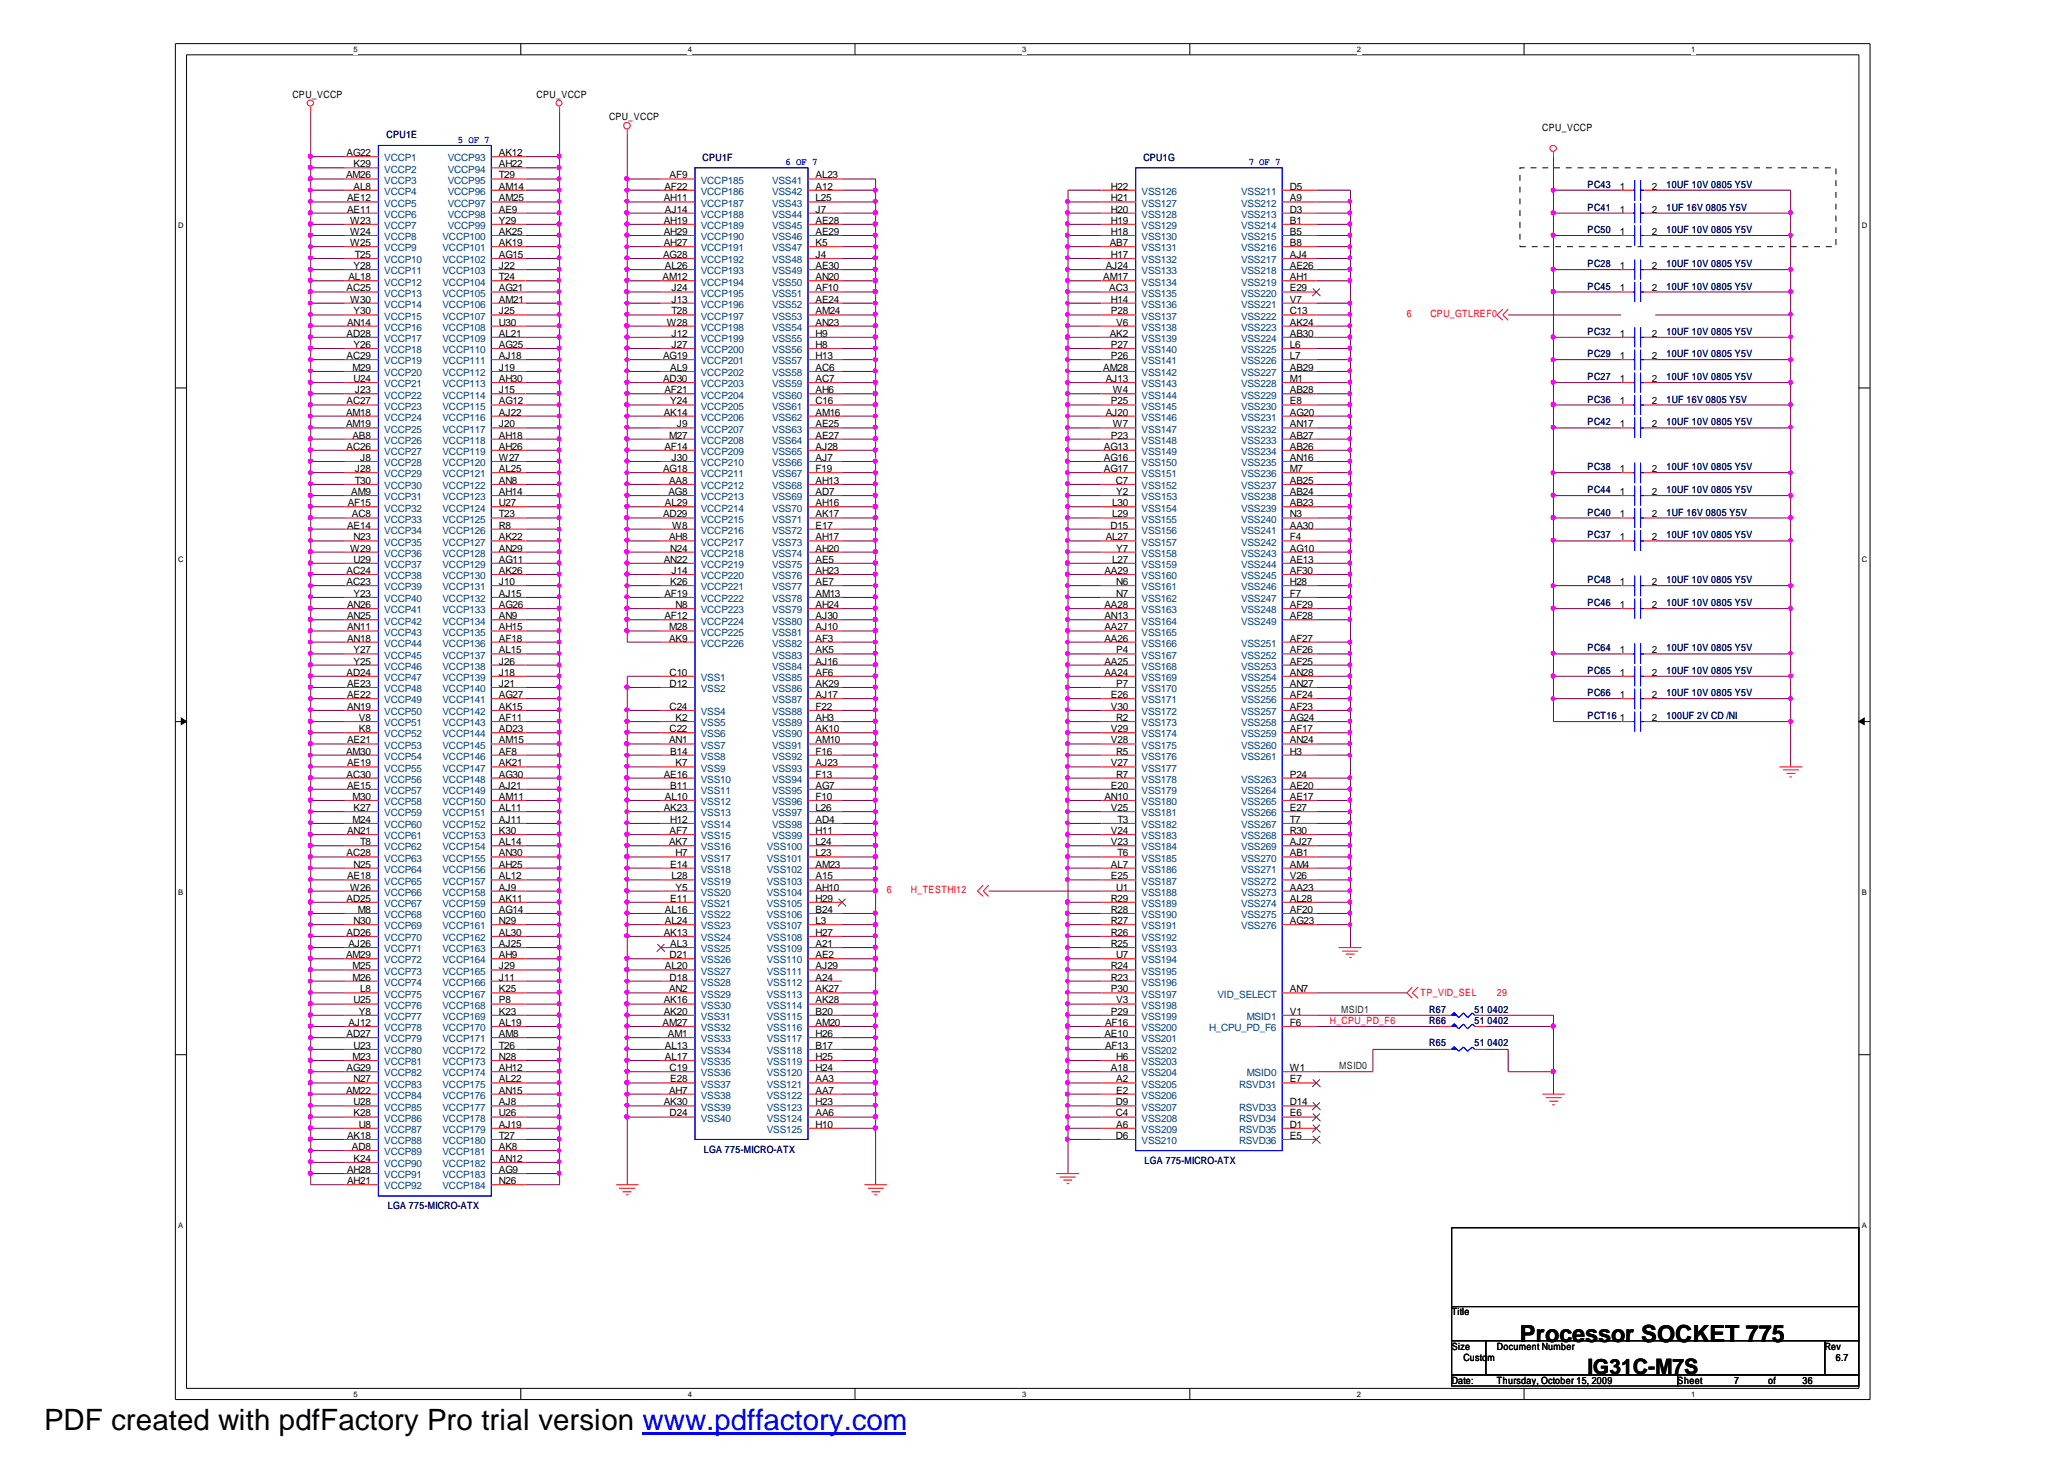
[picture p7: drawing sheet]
<svg xmlns="http://www.w3.org/2000/svg" width="297mm" height="210mm" viewBox="0 0 297 210" stroke-linecap="round" stroke-linejoin="round" font-family="sans-serif">
<defs><g id="words">
<text font-size="4.2" x="6.3" y="205.7">PDF created with pdfFactory Pro trial version www.pdffactory.com</text>
<text font-size="3.4" x="218.7" y="193.1">Processor SOCKET 775</text>
<text font-size="3" x="228.4" y="197.7">IG31C-M7S</text>
<g font-size="1.4">
<text x="42.1" y="14.1">CPU_VCCP</text>
<text x="77.2" y="14.1">CPU_VCCP</text>
<text x="87.6" y="17.3">CPU_VCCP</text>
<text x="49.9" y="22.5">AG22</text>
<text x="71.8" y="22.5">AK12</text>
<text x="221.9" y="18.9">CPU_VCCP</text>
<text x="49.8" y="25.7">AM26</text>
<text x="50" y="29">AE12</text>
<text x="50.9" y="24.1">K29</text>
<text x="50.9" y="27.3">AL8</text>
<text x="71.8" y="24.1">AH22</text>
<text x="71.8" y="25.7">T29</text>
<text x="71.8" y="27.3">AM14</text>
<text x="71.8" y="29">AM25</text>
<text x="95.5" y="29">AH11</text>
<text x="95.6" y="27.3">AF22</text>
<text x="96.4" y="25.7">AF9</text>
<text x="117.3" y="25.7">AL23</text>
<text x="117.3" y="27.3">A12</text>
<text x="117.3" y="29">L25</text>
<text x="159.9" y="27.3">H22</text>
<text x="159.9" y="29">H21</text>
<text x="185.6" y="27.3">D5</text>
<text x="185.6" y="29">A9</text>
<text x="233.1" y="27.3">1</text>
<text x="237.7" y="27.3">2</text>
<text x="50" y="30.6">AE11</text>
<text x="50.4" y="32.2">W23</text>
<text x="50.4" y="33.8">W24</text>
<text x="50.4" y="35.4">W25</text>
<text x="71.8" y="33.8">AK25</text>
<text x="71.8" y="35.4">AK19</text>
<text x="71.8" y="30.6">AE9</text>
<text x="71.8" y="32.2">Y29</text>
<text x="95.5" y="32.2">AH19</text>
<text x="95.5" y="33.8">AH29</text>
<text x="95.5" y="35.4">AH27</text>
<text x="95.7" y="30.6">AJ14</text>
<text x="117.3" y="30.6">J7</text>
<text x="117.3" y="32.2">AE28</text>
<text x="117.3" y="33.8">AE29</text>
<text x="117.3" y="35.4">K5</text>
<text x="159.7" y="35.4">AB7</text>
<text x="159.9" y="30.6">H20</text>
<text x="159.9" y="32.2">H19</text>
<text x="159.9" y="33.8">H18</text>
<text x="185.6" y="30.6">D3</text>
<text x="185.6" y="32.2">B1</text>
<text x="185.6" y="33.8">B5</text>
<text x="185.6" y="35.4">B8</text>
<text x="233.1" y="33.8">1</text>
<text x="233.1" y="30.6">1</text>
<text x="237.7" y="33.8">2</text>
<text x="237.7" y="30.6">2</text>
<text x="49.9" y="41.9">AC25</text>
<text x="50.1" y="40.3">AL18</text>
<text x="50.9" y="38.7">Y28</text>
<text x="51.1" y="37.1">T25</text>
<text x="71.8" y="37.1">AG15</text>
<text x="71.8" y="38.7">J22</text>
<text x="71.8" y="40.3">T24</text>
<text x="71.8" y="41.9">AG21</text>
<text x="95.3" y="40.3">AM12</text>
<text x="95.4" y="37.1">AG28</text>
<text x="95.7" y="38.7">AL26</text>
<text x="96.6" y="41.9">J24</text>
<text x="117.3" y="37.1">J4</text>
<text x="117.3" y="38.7">AE30</text>
<text x="117.3" y="40.3">AN20</text>
<text x="117.3" y="41.9">AF10</text>
<text x="158.7" y="40.3">AM17</text>
<text x="159.1" y="38.7">AJ24</text>
<text x="159.6" y="41.9">AC3</text>
<text x="159.9" y="37.1">H17</text>
<text x="185.6" y="37.1">AJ4</text>
<text x="185.6" y="38.7">AE26</text>
<text x="185.6" y="40.3">AH1</text>
<text x="185.6" y="41.9">E29</text>
<text x="233.1" y="41.9">1</text>
<text x="233.1" y="38.7">1</text>
<text x="237.7" y="41.9">2</text>
<text x="237.7" y="38.7">2</text>
<text x="50" y="46.8">AN14</text>
<text x="50.4" y="43.5">W30</text>
<text x="50.9" y="45.2">Y30</text>
<text x="71.8" y="43.5">AM21</text>
<text x="71.8" y="45.2">J25</text>
<text x="71.8" y="46.8">U30</text>
<text x="95.9" y="46.8">W28</text>
<text x="96.6" y="43.5">J13</text>
<text x="96.6" y="45.2">T28</text>
<text x="117.3" y="43.5">AE24</text>
<text x="117.3" y="45.2">AM24</text>
<text x="117.3" y="46.8">AN23</text>
<text x="159.9" y="43.5">H14</text>
<text x="159.9" y="45.2">P28</text>
<text x="160.6" y="46.8">V6</text>
<text x="185.6" y="43.5">V7</text>
<text x="185.6" y="45.2">C13</text>
<text x="185.6" y="46.8">AK24</text>
<text x="49.9" y="48.4">AD28</text>
<text x="49.9" y="51.7">AC29</text>
<text x="50.7" y="53.4">M29</text>
<text x="50.9" y="50.1">Y26</text>
<text x="71.8" y="48.4">AL21</text>
<text x="71.8" y="50.1">AG25</text>
<text x="71.8" y="51.7">AJ18</text>
<text x="71.8" y="53.4">J19</text>
<text x="95.4" y="51.7">AG19</text>
<text x="96.4" y="53.4">AL9</text>
<text x="96.6" y="48.4">J12</text>
<text x="96.6" y="50.1">J27</text>
<text x="117.3" y="48.4">H9</text>
<text x="117.3" y="50.1">H8</text>
<text x="117.3" y="51.7">H13</text>
<text x="117.3" y="53.4">AC6</text>
<text x="158.7" y="53.4">AM28</text>
<text x="159.7" y="48.4">AK2</text>
<text x="159.9" y="50.1">P27</text>
<text x="159.9" y="51.7">P26</text>
<text x="185.6" y="48.4">AB30</text>
<text x="185.6" y="50.1">L6</text>
<text x="185.6" y="51.7">L7</text>
<text x="185.6" y="53.4">AB29</text>
<text x="233.1" y="48.4">1</text>
<text x="233.1" y="51.7">1</text>
<text x="237.7" y="48.4">2</text>
<text x="237.7" y="51.7">2</text>
<text x="49.8" y="59.8">AM18</text>
<text x="49.9" y="58.2">AC27</text>
<text x="50.9" y="55">U24</text>
<text x="51.1" y="56.6">J23</text>
<text x="71.8" y="55">AH30</text>
<text x="71.8" y="56.6">J15</text>
<text x="71.8" y="58.2">AG12</text>
<text x="71.8" y="59.8">AJ22</text>
<text x="95.4" y="55">AD30</text>
<text x="95.5" y="59.8">AK14</text>
<text x="95.6" y="56.6">AF21</text>
<text x="96.4" y="58.2">Y24</text>
<text x="117.3" y="55">AC7</text>
<text x="117.3" y="56.6">AH6</text>
<text x="117.3" y="58.2">C16</text>
<text x="117.3" y="59.8">AM16</text>
<text x="159.1" y="55">AJ13</text>
<text x="159.1" y="59.8">AJ20</text>
<text x="159.9" y="58.2">P25</text>
<text x="160.1" y="56.6">W4</text>
<text x="185.6" y="55">M1</text>
<text x="185.6" y="56.6">AB28</text>
<text x="185.6" y="58.2">E8</text>
<text x="185.6" y="59.8">AG20</text>
<text x="233.1" y="55">1</text>
<text x="233.1" y="58.2">1</text>
<text x="237.7" y="55">2</text>
<text x="237.7" y="58.2">2</text>
<text x="49.8" y="61.5">AM19</text>
<text x="49.9" y="64.7">AC26</text>
<text x="50.7" y="63.1">AB8</text>
<text x="71.8" y="61.5">J20</text>
<text x="71.8" y="63.1">AH18</text>
<text x="71.8" y="64.7">AH26</text>
<text x="95.6" y="64.7">AF14</text>
<text x="96.3" y="63.1">M27</text>
<text x="97.4" y="61.5">J9</text>
<text x="117.3" y="61.5">AE25</text>
<text x="117.3" y="63.1">AE27</text>
<text x="117.3" y="64.7">AJ28</text>
<text x="158.8" y="64.7">AG13</text>
<text x="159.9" y="63.1">P23</text>
<text x="160.1" y="61.5">W7</text>
<text x="185.6" y="61.5">AN17</text>
<text x="185.6" y="63.1">AB27</text>
<text x="185.6" y="64.7">AB26</text>
<text x="233.1" y="61.5">1</text>
<text x="237.7" y="61.5">2</text>
<text x="50.5" y="71.2">AM9</text>
<text x="51.1" y="67.9">J28</text>
<text x="51.1" y="69.6">T30</text>
<text x="51.8" y="66.3">J8</text>
<text x="71.8" y="66.3">W27</text>
<text x="71.8" y="67.9">AL25</text>
<text x="71.8" y="69.6">AN8</text>
<text x="71.8" y="71.2">AH14</text>
<text x="95.4" y="67.9">AG18</text>
<text x="96.2" y="71.2">AG8</text>
<text x="96.3" y="69.6">AA8</text>
<text x="96.6" y="66.3">J30</text>
<text x="117.3" y="66.3">AJ7</text>
<text x="117.3" y="67.9">F19</text>
<text x="117.3" y="69.6">AH13</text>
<text x="117.3" y="71.2">AD7</text>
<text x="158.8" y="66.3">AG16</text>
<text x="158.8" y="67.9">AG17</text>
<text x="160.5" y="69.6">C7</text>
<text x="160.6" y="71.2">Y2</text>
<text x="185.6" y="66.3">AN16</text>
<text x="185.6" y="67.9">M7</text>
<text x="185.6" y="69.6">AB25</text>
<text x="185.6" y="71.2">AB24</text>
<text x="233.1" y="67.9">1</text>
<text x="233.1" y="71.2">1</text>
<text x="237.7" y="67.9">2</text>
<text x="237.7" y="71.2">2</text>
<text x="50" y="76">AE14</text>
<text x="50" y="72.8">AF15</text>
<text x="50.6" y="74.4">AC8</text>
<text x="50.9" y="77.7">N23</text>
<text x="71.8" y="72.8">U27</text>
<text x="71.8" y="74.4">T23</text>
<text x="71.8" y="76">R8</text>
<text x="71.8" y="77.7">AK22</text>
<text x="95.4" y="74.4">AD29</text>
<text x="95.7" y="72.8">AL29</text>
<text x="96.3" y="77.7">AH8</text>
<text x="96.7" y="76">W8</text>
<text x="117.3" y="72.8">AH16</text>
<text x="117.3" y="74.4">AK17</text>
<text x="117.3" y="76">E17</text>
<text x="117.3" y="77.7">AH17</text>
<text x="159.1" y="77.7">AL27</text>
<text x="159.8" y="76">D15</text>
<text x="160" y="72.8">L30</text>
<text x="160" y="74.4">L29</text>
<text x="185.6" y="72.8">AB23</text>
<text x="185.6" y="74.4">N3</text>
<text x="185.6" y="76">AA30</text>
<text x="185.6" y="77.7">F4</text>
<text x="233.1" y="74.4">1</text>
<text x="233.1" y="77.7">1</text>
<text x="237.7" y="74.4">2</text>
<text x="237.7" y="77.7">2</text>
<text x="49.9" y="82.6">AC24</text>
<text x="50.4" y="79.3">W29</text>
<text x="50.9" y="81">U29</text>
<text x="71.8" y="79.3">AN29</text>
<text x="71.8" y="81">AG11</text>
<text x="71.8" y="82.6">AK26</text>
<text x="95.5" y="81">AN22</text>
<text x="96.4" y="79.3">N24</text>
<text x="96.6" y="82.6">J14</text>
<text x="117.3" y="79.3">AH20</text>
<text x="117.3" y="81">AE5</text>
<text x="117.3" y="82.6">AH23</text>
<text x="158.9" y="82.6">AA29</text>
<text x="160" y="81">L27</text>
<text x="160.6" y="79.3">Y7</text>
<text x="185.6" y="79.3">AG10</text>
<text x="185.6" y="81">AE13</text>
<text x="185.6" y="82.6">AF30</text>
<text x="49.9" y="84.2">AC23</text>
<text x="50" y="87.5">AN26</text>
<text x="50" y="89.1">AN25</text>
<text x="50.9" y="85.9">Y23</text>
<text x="71.8" y="84.2">J10</text>
<text x="71.8" y="85.9">AJ15</text>
<text x="71.8" y="87.5">AG26</text>
<text x="71.8" y="89.1">AN9</text>
<text x="95.6" y="85.9">AF19</text>
<text x="95.6" y="89.1">AF12</text>
<text x="96.4" y="84.2">K26</text>
<text x="97.2" y="87.5">N8</text>
<text x="117.3" y="84.2">AE7</text>
<text x="117.3" y="85.9">AM13</text>
<text x="117.3" y="87.5">AH24</text>
<text x="117.3" y="89.1">AJ30</text>
<text x="158.9" y="87.5">AA28</text>
<text x="158.9" y="89.1">AN13</text>
<text x="160.6" y="84.2">N6</text>
<text x="160.6" y="85.9">N7</text>
<text x="185.6" y="84.2">H28</text>
<text x="185.6" y="85.9">F7</text>
<text x="185.6" y="87.5">AF29</text>
<text x="185.6" y="89.1">AF28</text>
<text x="233.1" y="87.5">1</text>
<text x="233.1" y="84.2">1</text>
<text x="237.7" y="87.5">2</text>
<text x="237.7" y="84.2">2</text>
<text x="50" y="90.7">AN11</text>
<text x="50" y="92.3">AN18</text>
<text x="50.9" y="94">Y27</text>
<text x="50.9" y="95.6">Y25</text>
<text x="71.8" y="90.7">AH15</text>
<text x="71.8" y="92.3">AF18</text>
<text x="71.8" y="94">AL15</text>
<text x="71.8" y="95.6">J26</text>
<text x="96.3" y="90.7">M28</text>
<text x="96.3" y="92.3">AK9</text>
<text x="117.3" y="90.7">AJ10</text>
<text x="117.3" y="92.3">AF3</text>
<text x="117.3" y="94">AK5</text>
<text x="117.3" y="95.6">AJ16</text>
<text x="158.9" y="90.7">AA27</text>
<text x="158.9" y="92.3">AA26</text>
<text x="158.9" y="95.6">AA25</text>
<text x="160.6" y="94">P4</text>
<text x="185.6" y="92.3">AF27</text>
<text x="185.6" y="94">AF26</text>
<text x="185.6" y="95.6">AF25</text>
<text x="233.1" y="94">1</text>
<text x="237.7" y="94">2</text>
<text x="49.9" y="97.2">AD24</text>
<text x="50" y="98.8">AE23</text>
<text x="50" y="100.4">AE22</text>
<text x="71.8" y="97.2">J18</text>
<text x="71.8" y="98.8">J21</text>
<text x="71.8" y="100.4">AG27</text>
<text x="96.4" y="97.2">C10</text>
<text x="96.4" y="98.8">D12</text>
<text x="117.3" y="97.2">AF6</text>
<text x="117.3" y="98.8">AK29</text>
<text x="117.3" y="100.4">AJ17</text>
<text x="158.9" y="97.2">AA24</text>
<text x="159.9" y="100.4">E26</text>
<text x="160.6" y="98.8">P7</text>
<text x="185.6" y="97.2">AN28</text>
<text x="185.6" y="98.8">AN27</text>
<text x="185.6" y="100.4">AF24</text>
<text x="233.1" y="100.4">1</text>
<text x="233.1" y="97.2">1</text>
<text x="237.7" y="100.4">2</text>
<text x="237.7" y="97.2">2</text>
<text x="50" y="102.1">AN19</text>
<text x="50" y="106.9">AE21</text>
<text x="51.6" y="103.7">V8</text>
<text x="51.6" y="105.3">K8</text>
<text x="71.8" y="102.1">AK15</text>
<text x="71.8" y="103.7">AF11</text>
<text x="71.8" y="105.3">AD23</text>
<text x="71.8" y="106.9">AM15</text>
<text x="96.3" y="106.9">AN1</text>
<text x="96.4" y="102.1">C24</text>
<text x="96.4" y="105.3">C22</text>
<text x="97.2" y="103.7">K2</text>
<text x="117.3" y="102.1">F22</text>
<text x="117.3" y="103.7">AH3</text>
<text x="117.3" y="105.3">AK10</text>
<text x="117.3" y="106.9">AM10</text>
<text x="159.9" y="102.1">V30</text>
<text x="159.9" y="105.3">V29</text>
<text x="159.9" y="106.9">V28</text>
<text x="160.6" y="103.7">R2</text>
<text x="185.6" y="102.1">AF23</text>
<text x="185.6" y="103.7">AG24</text>
<text x="185.6" y="105.3">AF17</text>
<text x="185.6" y="106.9">AN24</text>
<text x="233.1" y="103.7">1</text>
<text x="237.7" y="103.7">2</text>
<text x="49.8" y="108.6">AM30</text>
<text x="49.9" y="111.9">AC30</text>
<text x="50" y="110.3">AE19</text>
<text x="50" y="113.5">AE15</text>
<text x="71.8" y="108.6">AF8</text>
<text x="71.8" y="110.3">AK21</text>
<text x="71.8" y="111.9">AG30</text>
<text x="71.8" y="113.5">AJ21</text>
<text x="95.5" y="111.9">AE16</text>
<text x="96.4" y="108.6">B14</text>
<text x="96.4" y="113.5">B11</text>
<text x="97.2" y="110.3">K7</text>
<text x="117.3" y="108.6">F16</text>
<text x="117.3" y="110.3">AJ23</text>
<text x="117.3" y="111.9">F13</text>
<text x="117.3" y="113.5">AG7</text>
<text x="159.9" y="110.3">V27</text>
<text x="159.9" y="113.5">E20</text>
<text x="160.6" y="108.6">R5</text>
<text x="160.6" y="111.9">R7</text>
<text x="185.6" y="108.6">H3</text>
<text x="185.6" y="111.9">P24</text>
<text x="185.6" y="113.5">AE20</text>
<text x="50" y="120">AN21</text>
<text x="50.7" y="115.1">M30</text>
<text x="50.7" y="118.4">M24</text>
<text x="50.9" y="116.7">K27</text>
<text x="71.8" y="115.1">AM11</text>
<text x="71.8" y="116.7">AL11</text>
<text x="71.8" y="118.4">AJ11</text>
<text x="71.8" y="120">K30</text>
<text x="95.5" y="116.7">AK23</text>
<text x="95.7" y="115.1">AL10</text>
<text x="96.4" y="120">AF7</text>
<text x="96.4" y="118.4">H12</text>
<text x="117.3" y="115.1">F10</text>
<text x="117.3" y="116.7">L26</text>
<text x="117.3" y="118.4">AD4</text>
<text x="117.3" y="120">H11</text>
<text x="158.9" y="115.1">AN10</text>
<text x="159.9" y="116.7">V25</text>
<text x="159.9" y="120">V24</text>
<text x="160.8" y="118.4">T3</text>
<text x="185.6" y="115.1">AE17</text>
<text x="185.6" y="116.7">E27</text>
<text x="185.6" y="118.4">T7</text>
<text x="185.6" y="120">R30</text>
<text x="49.9" y="123.2">AC28</text>
<text x="50.9" y="124.8">N25</text>
<text x="51.8" y="121.6">T8</text>
<text x="71.8" y="121.6">AL14</text>
<text x="71.8" y="123.2">AN30</text>
<text x="71.8" y="124.8">AH25</text>
<text x="96.3" y="121.6">AK7</text>
<text x="96.4" y="124.8">E14</text>
<text x="97.2" y="123.2">H7</text>
<text x="117.3" y="121.6">L24</text>
<text x="117.3" y="123.2">L23</text>
<text x="117.3" y="124.8">AM23</text>
<text x="159.9" y="121.6">V23</text>
<text x="159.9" y="124.8">AL7</text>
<text x="160.8" y="123.2">T6</text>
<text x="185.6" y="121.6">AJ27</text>
<text x="185.6" y="123.2">AB1</text>
<text x="185.6" y="124.8">AM4</text>
<text x="49.9" y="129.7">AD25</text>
<text x="50" y="126.5">AE18</text>
<text x="50.4" y="128.1">W26</text>
<text x="51.5" y="131.3">M8</text>
<text x="71.8" y="126.5">AL12</text>
<text x="71.8" y="128.1">AJ9</text>
<text x="71.8" y="129.7">AK11</text>
<text x="71.8" y="131.3">AG14</text>
<text x="95.7" y="131.3">AL16</text>
<text x="96.4" y="129.7">E11</text>
<text x="96.6" y="126.5">L28</text>
<text x="97.2" y="128.1">Y5</text>
<text x="117.3" y="126.5">A15</text>
<text x="117.3" y="128.1">AH10</text>
<text x="117.3" y="129.7">H29</text>
<text x="117.3" y="131.3">B24</text>
<text x="159.9" y="126.5">E25</text>
<text x="159.9" y="129.7">R29</text>
<text x="159.9" y="131.3">R28</text>
<text x="160.6" y="128.1">U1</text>
<text x="185.6" y="126.5">V26</text>
<text x="185.6" y="128.1">AA23</text>
<text x="185.6" y="129.7">AL28</text>
<text x="185.6" y="131.3">AF20</text>
<text x="49.8" y="137.9">AM29</text>
<text x="49.9" y="134.6">AD26</text>
<text x="50.1" y="136.2">AJ26</text>
<text x="50.9" y="132.9">N30</text>
<text x="71.8" y="132.9">N29</text>
<text x="71.8" y="134.6">AL30</text>
<text x="71.8" y="136.2">AJ25</text>
<text x="71.8" y="137.9">AH9</text>
<text x="95.5" y="134.6">AK13</text>
<text x="95.7" y="132.9">AL24</text>
<text x="96.4" y="137.9">D21</text>
<text x="96.4" y="136.2">AL3</text>
<text x="117.3" y="132.9">L3</text>
<text x="117.3" y="134.6">H27</text>
<text x="117.3" y="136.2">A21</text>
<text x="117.3" y="137.9">AE2</text>
<text x="159.9" y="132.9">R27</text>
<text x="159.9" y="134.6">R26</text>
<text x="159.9" y="136.2">R25</text>
<text x="160.6" y="137.9">U7</text>
<text x="185.6" y="132.9">AG23</text>
<text x="50.7" y="139.5">M25</text>
<text x="50.7" y="141.1">M26</text>
<text x="51.8" y="142.8">L8</text>
<text x="71.8" y="139.5">J29</text>
<text x="71.8" y="141.1">J11</text>
<text x="71.8" y="142.8">K25</text>
<text x="95.7" y="139.5">AL20</text>
<text x="96.3" y="142.8">AN2</text>
<text x="96.4" y="141.1">D18</text>
<text x="117.3" y="139.5">AJ29</text>
<text x="117.3" y="141.1">A24</text>
<text x="117.3" y="142.8">AK27</text>
<text x="159.9" y="139.5">R24</text>
<text x="159.9" y="141.1">R23</text>
<text x="159.9" y="142.8">P30</text>
<text x="185.6" y="142.8">AN7</text>
<text x="49.9" y="149.2">AD27</text>
<text x="50.1" y="147.6">AJ12</text>
<text x="50.9" y="144.4">U25</text>
<text x="51.6" y="146">Y8</text>
<text x="71.8" y="144.4">P8</text>
<text x="71.8" y="146">K23</text>
<text x="71.8" y="147.6">AL19</text>
<text x="71.8" y="149.2">AM8</text>
<text x="95.3" y="147.6">AM27</text>
<text x="95.5" y="144.4">AK16</text>
<text x="95.5" y="146">AK20</text>
<text x="96.1" y="149.2">AM1</text>
<text x="117.3" y="144.4">AK28</text>
<text x="117.3" y="146">B20</text>
<text x="117.3" y="147.6">AM20</text>
<text x="117.3" y="149.2">H26</text>
<text x="158.9" y="149.2">AE10</text>
<text x="159" y="147.6">AF16</text>
<text x="159.9" y="146">P29</text>
<text x="160.6" y="144.4">V3</text>
<text x="185.6" y="146">V1</text>
<text x="185.6" y="147.6">F6</text>
<text x="49.9" y="154.1">AG29</text>
<text x="50.7" y="152.5">M23</text>
<text x="50.9" y="150.9">U23</text>
<text x="50.9" y="155.7">N27</text>
<text x="71.8" y="150.9">T26</text>
<text x="71.8" y="152.5">N28</text>
<text x="71.8" y="154.1">AH12</text>
<text x="71.8" y="155.7">AL22</text>
<text x="95.7" y="150.9">AL13</text>
<text x="95.7" y="152.5">AL17</text>
<text x="96.4" y="154.1">C19</text>
<text x="96.4" y="155.7">E28</text>
<text x="117.3" y="150.9">B17</text>
<text x="117.3" y="152.5">H25</text>
<text x="117.3" y="154.1">H24</text>
<text x="117.3" y="155.7">AA3</text>
<text x="159" y="150.9">AF13</text>
<text x="159.9" y="154.1">A18</text>
<text x="160.6" y="152.5">H6</text>
<text x="160.6" y="155.7">A2</text>
<text x="185.6" y="154.1">W1</text>
<text x="185.6" y="155.7">E7</text>
<text x="49.8" y="157.3">AM22</text>
<text x="50.9" y="159">U28</text>
<text x="50.9" y="160.6">K28</text>
<text x="71.8" y="157.3">AN15</text>
<text x="71.8" y="159">AJ8</text>
<text x="71.8" y="160.6">U26</text>
<text x="95.5" y="159">AK30</text>
<text x="96.3" y="157.3">AH7</text>
<text x="96.4" y="160.6">D24</text>
<text x="117.3" y="157.3">AA7</text>
<text x="117.3" y="159">H23</text>
<text x="117.3" y="160.6">AA6</text>
<text x="160.5" y="159">D9</text>
<text x="160.5" y="160.6">C4</text>
<text x="160.6" y="157.3">E2</text>
<text x="185.6" y="159">D14</text>
<text x="185.6" y="160.6">E6</text>
<text x="50" y="163.8">AK18</text>
<text x="50.6" y="165.5">AD8</text>
<text x="50.9" y="167.1">K24</text>
<text x="51.6" y="162.2">U8</text>
<text x="71.8" y="162.2">AJ19</text>
<text x="71.8" y="163.8">T27</text>
<text x="71.8" y="165.5">AK8</text>
<text x="71.8" y="167.1">AN12</text>
<text x="117.3" y="162.2">H10</text>
<text x="160.5" y="163.8">D6</text>
<text x="160.6" y="162.2">A6</text>
<text x="185.6" y="162.2">D1</text>
<text x="185.6" y="163.8">E5</text>
<text x="50" y="168.8">AH28</text>
<text x="50" y="170.4">AH21</text>
<text x="71.8" y="168.8">AG9</text>
<text x="71.8" y="170.4">N26</text>
<text x="208.9" y="189.2">Title</text>
<text x="208.9" y="194.2">Size</text>
<text x="210.6" y="195.8">Custom</text>
<text x="215.4" y="194.2">Document Number</text>
<text x="262.6" y="194.2">Rev</text>
<text x="264.2" y="195.8">6.7</text>
<text x="208.9" y="199.1">Date:</text>
<text x="215.4" y="199.1">Thursday, October 15, 2009</text>
<text x="241.4" y="199.1">Sheet</text>
<text x="249.5" y="199.1">7</text>
<text x="254.4" y="199.1">of</text>
<text x="259.3" y="199.1">36</text>
</g>
<g font-size="1.4" fill="#004080">
<text x="55.3" y="23.2">VCCP1</text>
<text x="64.4" y="23.2">VCCP93</text>
<text x="55.3" y="24.8">VCCP2</text>
<text x="55.3" y="26.4">VCCP3</text>
<text x="55.3" y="28">VCCP4</text>
<text x="55.3" y="29.7">VCCP5</text>
<text x="64.4" y="24.8">VCCP94</text>
<text x="64.4" y="26.4">VCCP95</text>
<text x="64.4" y="28">VCCP96</text>
<text x="64.4" y="29.7">VCCP97</text>
<text x="100.8" y="26.4">VCCP185</text>
<text x="100.8" y="28">VCCP186</text>
<text x="100.8" y="29.7">VCCP187</text>
<text x="111.1" y="26.4">VSS41</text>
<text x="111.1" y="28">VSS42</text>
<text x="111.1" y="29.7">VSS43</text>
<text x="164.3" y="28">VSS126</text>
<text x="164.3" y="29.7">VSS127</text>
<text x="178.6" y="28">VSS211</text>
<text x="178.6" y="29.7">VSS212</text>
<text x="55.3" y="31.3">VCCP6</text>
<text x="55.3" y="32.9">VCCP7</text>
<text x="55.3" y="34.6">VCCP8</text>
<text x="63.7" y="34.6">VCCP100</text>
<text x="64.4" y="31.3">VCCP98</text>
<text x="64.4" y="32.9">VCCP99</text>
<text x="100.8" y="31.3">VCCP188</text>
<text x="100.8" y="32.9">VCCP189</text>
<text x="100.8" y="34.6">VCCP190</text>
<text x="111.1" y="31.3">VSS44</text>
<text x="111.1" y="32.9">VSS45</text>
<text x="111.1" y="34.6">VSS46</text>
<text x="164.3" y="31.3">VSS128</text>
<text x="164.3" y="32.9">VSS129</text>
<text x="164.3" y="34.6">VSS130</text>
<text x="178.6" y="31.3">VSS213</text>
<text x="178.6" y="32.9">VSS214</text>
<text x="178.6" y="34.6">VSS215</text>
<text x="55.3" y="36.2">VCCP9</text>
<text x="55.3" y="37.9">VCCP10</text>
<text x="55.3" y="39.5">VCCP11</text>
<text x="55.3" y="41.1">VCCP12</text>
<text x="63.7" y="36.2">VCCP101</text>
<text x="63.7" y="37.9">VCCP102</text>
<text x="63.7" y="39.5">VCCP103</text>
<text x="63.7" y="41.1">VCCP104</text>
<text x="100.8" y="36.2">VCCP191</text>
<text x="100.8" y="37.9">VCCP192</text>
<text x="100.8" y="39.5">VCCP193</text>
<text x="100.8" y="41.1">VCCP194</text>
<text x="111.1" y="36.2">VSS47</text>
<text x="111.1" y="37.9">VSS48</text>
<text x="111.1" y="39.5">VSS49</text>
<text x="111.1" y="41.1">VSS50</text>
<text x="164.3" y="36.2">VSS131</text>
<text x="164.3" y="37.9">VSS132</text>
<text x="164.3" y="39.5">VSS133</text>
<text x="164.3" y="41.1">VSS134</text>
<text x="178.6" y="36.2">VSS216</text>
<text x="178.6" y="37.9">VSS217</text>
<text x="178.6" y="39.5">VSS218</text>
<text x="178.6" y="41.1">VSS219</text>
<text x="55.3" y="42.7">VCCP13</text>
<text x="55.3" y="44.3">VCCP14</text>
<text x="55.3" y="46">VCCP15</text>
<text x="55.3" y="47.6">VCCP16</text>
<text x="63.7" y="42.7">VCCP105</text>
<text x="63.7" y="44.3">VCCP106</text>
<text x="63.7" y="46">VCCP107</text>
<text x="63.7" y="47.6">VCCP108</text>
<text x="100.8" y="42.7">VCCP195</text>
<text x="100.8" y="44.3">VCCP196</text>
<text x="100.8" y="46">VCCP197</text>
<text x="100.8" y="47.6">VCCP198</text>
<text x="111.1" y="42.7">VSS51</text>
<text x="111.1" y="44.3">VSS52</text>
<text x="111.1" y="46">VSS53</text>
<text x="111.1" y="47.6">VSS54</text>
<text x="164.3" y="42.7">VSS135</text>
<text x="164.3" y="44.3">VSS136</text>
<text x="164.3" y="46">VSS137</text>
<text x="164.3" y="47.6">VSS138</text>
<text x="178.6" y="42.7">VSS220</text>
<text x="178.6" y="44.3">VSS221</text>
<text x="178.6" y="46">VSS222</text>
<text x="178.6" y="47.6">VSS223</text>
<text x="55.3" y="49.2">VCCP17</text>
<text x="55.3" y="50.8">VCCP18</text>
<text x="55.3" y="52.4">VCCP19</text>
<text x="63.7" y="49.2">VCCP109</text>
<text x="63.7" y="50.8">VCCP110</text>
<text x="63.7" y="52.4">VCCP111</text>
<text x="100.8" y="49.2">VCCP199</text>
<text x="100.8" y="50.8">VCCP200</text>
<text x="100.8" y="52.4">VCCP201</text>
<text x="111.1" y="49.2">VSS55</text>
<text x="111.1" y="50.8">VSS56</text>
<text x="111.1" y="52.4">VSS57</text>
<text x="164.3" y="49.2">VSS139</text>
<text x="164.3" y="50.8">VSS140</text>
<text x="164.3" y="52.4">VSS141</text>
<text x="178.6" y="49.2">VSS224</text>
<text x="178.6" y="50.8">VSS225</text>
<text x="178.6" y="52.4">VSS226</text>
<text x="55.3" y="54.1">VCCP20</text>
<text x="55.3" y="55.7">VCCP21</text>
<text x="55.3" y="57.3">VCCP22</text>
<text x="55.3" y="58.9">VCCP23</text>
<text x="63.7" y="54.1">VCCP112</text>
<text x="63.7" y="55.7">VCCP113</text>
<text x="63.7" y="57.3">VCCP114</text>
<text x="63.7" y="58.9">VCCP115</text>
<text x="100.8" y="54.1">VCCP202</text>
<text x="100.8" y="55.7">VCCP203</text>
<text x="100.8" y="57.3">VCCP204</text>
<text x="100.8" y="58.9">VCCP205</text>
<text x="111.1" y="54.1">VSS58</text>
<text x="111.1" y="55.7">VSS59</text>
<text x="111.1" y="57.3">VSS60</text>
<text x="111.1" y="58.9">VSS61</text>
<text x="164.3" y="54.1">VSS142</text>
<text x="164.3" y="55.7">VSS143</text>
<text x="164.3" y="57.3">VSS144</text>
<text x="164.3" y="58.9">VSS145</text>
<text x="178.6" y="54.1">VSS227</text>
<text x="178.6" y="55.7">VSS228</text>
<text x="178.6" y="57.3">VSS229</text>
<text x="178.6" y="58.9">VSS230</text>
<text x="55.3" y="60.6">VCCP24</text>
<text x="55.3" y="62.2">VCCP25</text>
<text x="55.3" y="63.9">VCCP26</text>
<text x="55.3" y="65.5">VCCP27</text>
<text x="63.7" y="60.6">VCCP116</text>
<text x="63.7" y="62.2">VCCP117</text>
<text x="63.7" y="63.9">VCCP118</text>
<text x="63.7" y="65.5">VCCP119</text>
<text x="100.8" y="60.6">VCCP206</text>
<text x="100.8" y="62.2">VCCP207</text>
<text x="100.8" y="63.9">VCCP208</text>
<text x="100.8" y="65.5">VCCP209</text>
<text x="111.1" y="60.6">VSS62</text>
<text x="111.1" y="62.2">VSS63</text>
<text x="111.1" y="63.9">VSS64</text>
<text x="111.1" y="65.5">VSS65</text>
<text x="164.3" y="60.6">VSS146</text>
<text x="164.3" y="62.2">VSS147</text>
<text x="164.3" y="63.9">VSS148</text>
<text x="164.3" y="65.5">VSS149</text>
<text x="178.6" y="62.2">VSS232</text>
<text x="178.6" y="63.9">VSS233</text>
<text x="178.6" y="65.5">VSS234</text>
<text x="178.6" y="60.6">VSS231</text>
<text x="55.3" y="67.1">VCCP28</text>
<text x="55.3" y="68.7">VCCP29</text>
<text x="55.3" y="70.4">VCCP30</text>
<text x="55.3" y="72">VCCP31</text>
<text x="63.7" y="67.1">VCCP120</text>
<text x="63.7" y="68.7">VCCP121</text>
<text x="63.7" y="70.4">VCCP122</text>
<text x="63.7" y="72">VCCP123</text>
<text x="100.8" y="67.1">VCCP210</text>
<text x="100.8" y="68.7">VCCP211</text>
<text x="100.8" y="70.4">VCCP212</text>
<text x="100.8" y="72">VCCP213</text>
<text x="111.1" y="67.1">VSS66</text>
<text x="111.1" y="68.7">VSS67</text>
<text x="111.1" y="70.4">VSS68</text>
<text x="111.1" y="72">VSS69</text>
<text x="164.3" y="70.4">VSS152</text>
<text x="164.3" y="72">VSS153</text>
<text x="164.3" y="67.1">VSS150</text>
<text x="164.3" y="68.7">VSS151</text>
<text x="178.6" y="67.1">VSS235</text>
<text x="178.6" y="68.7">VSS236</text>
<text x="178.6" y="70.4">VSS237</text>
<text x="178.6" y="72">VSS238</text>
<text x="55.3" y="73.6">VCCP32</text>
<text x="55.3" y="75.2">VCCP33</text>
<text x="55.3" y="76.8">VCCP34</text>
<text x="63.7" y="73.6">VCCP124</text>
<text x="63.7" y="75.2">VCCP125</text>
<text x="63.7" y="76.8">VCCP126</text>
<text x="100.8" y="73.6">VCCP214</text>
<text x="100.8" y="75.2">VCCP215</text>
<text x="100.8" y="76.8">VCCP216</text>
<text x="111.1" y="73.6">VSS70</text>
<text x="111.1" y="75.2">VSS71</text>
<text x="111.1" y="76.8">VSS72</text>
<text x="164.3" y="73.6">VSS154</text>
<text x="164.3" y="75.2">VSS155</text>
<text x="164.3" y="76.8">VSS156</text>
<text x="178.6" y="73.6">VSS239</text>
<text x="178.6" y="75.2">VSS240</text>
<text x="178.6" y="76.8">VSS241</text>
<text x="55.3" y="78.5">VCCP35</text>
<text x="55.3" y="80.1">VCCP36</text>
<text x="55.3" y="81.7">VCCP37</text>
<text x="55.3" y="83.3">VCCP38</text>
<text x="63.7" y="78.5">VCCP127</text>
<text x="63.7" y="80.1">VCCP128</text>
<text x="63.7" y="81.7">VCCP129</text>
<text x="63.7" y="83.3">VCCP130</text>
<text x="100.8" y="78.5">VCCP217</text>
<text x="100.8" y="80.1">VCCP218</text>
<text x="100.8" y="81.7">VCCP219</text>
<text x="100.8" y="83.3">VCCP220</text>
<text x="111.1" y="78.5">VSS73</text>
<text x="111.1" y="80.1">VSS74</text>
<text x="111.1" y="81.7">VSS75</text>
<text x="111.1" y="83.3">VSS76</text>
<text x="164.3" y="78.5">VSS157</text>
<text x="164.3" y="80.1">VSS158</text>
<text x="164.3" y="81.7">VSS159</text>
<text x="164.3" y="83.3">VSS160</text>
<text x="178.6" y="78.5">VSS242</text>
<text x="178.6" y="80.1">VSS243</text>
<text x="178.6" y="81.7">VSS244</text>
<text x="178.6" y="83.3">VSS245</text>
<text x="55.3" y="84.9">VCCP39</text>
<text x="55.3" y="86.6">VCCP40</text>
<text x="55.3" y="88.2">VCCP41</text>
<text x="55.3" y="89.8">VCCP42</text>
<text x="63.7" y="84.9">VCCP131</text>
<text x="63.7" y="86.6">VCCP132</text>
<text x="63.7" y="88.2">VCCP133</text>
<text x="63.7" y="89.8">VCCP134</text>
<text x="100.8" y="84.9">VCCP221</text>
<text x="100.8" y="86.6">VCCP222</text>
<text x="100.8" y="88.2">VCCP223</text>
<text x="100.8" y="89.8">VCCP224</text>
<text x="111.1" y="84.9">VSS77</text>
<text x="111.1" y="86.6">VSS78</text>
<text x="111.1" y="88.2">VSS79</text>
<text x="111.1" y="89.8">VSS80</text>
<text x="164.3" y="84.9">VSS161</text>
<text x="164.3" y="86.6">VSS162</text>
<text x="164.3" y="88.2">VSS163</text>
<text x="164.3" y="89.8">VSS164</text>
<text x="178.6" y="84.9">VSS246</text>
<text x="178.6" y="86.6">VSS247</text>
<text x="178.6" y="88.2">VSS248</text>
<text x="178.6" y="89.8">VSS249</text>
<text x="55.3" y="91.5">VCCP43</text>
<text x="55.3" y="93.1">VCCP44</text>
<text x="55.3" y="94.8">VCCP45</text>
<text x="63.7" y="91.5">VCCP135</text>
<text x="63.7" y="93.1">VCCP136</text>
<text x="63.7" y="94.8">VCCP137</text>
<text x="100.8" y="91.5">VCCP225</text>
<text x="100.8" y="93.1">VCCP226</text>
<text x="111.1" y="91.5">VSS81</text>
<text x="111.1" y="93.1">VSS82</text>
<text x="111.1" y="94.8">VSS83</text>
<text x="164.3" y="91.5">VSS165</text>
<text x="164.3" y="93.1">VSS166</text>
<text x="164.3" y="94.8">VSS167</text>
<text x="178.6" y="93.1">VSS251</text>
<text x="178.6" y="94.8">VSS252</text>
<text x="55.3" y="96.4">VCCP46</text>
<text x="55.3" y="98">VCCP47</text>
<text x="55.3" y="99.6">VCCP48</text>
<text x="55.3" y="101.2">VCCP49</text>
<text x="63.7" y="96.4">VCCP138</text>
<text x="63.7" y="98">VCCP139</text>
<text x="63.7" y="99.6">VCCP140</text>
<text x="63.7" y="101.2">VCCP141</text>
<text x="100.8" y="98">VSS1</text>
<text x="100.8" y="99.6">VSS2</text>
<text x="111.1" y="96.4">VSS84</text>
<text x="111.1" y="98">VSS85</text>
<text x="111.1" y="99.6">VSS86</text>
<text x="111.1" y="101.2">VSS87</text>
<text x="164.3" y="96.4">VSS168</text>
<text x="164.3" y="98">VSS169</text>
<text x="164.3" y="99.6">VSS170</text>
<text x="164.3" y="101.2">VSS171</text>
<text x="178.6" y="96.4">VSS253</text>
<text x="178.6" y="98">VSS254</text>
<text x="178.6" y="99.6">VSS255</text>
<text x="178.6" y="101.2">VSS256</text>
<text x="55.3" y="102.9">VCCP50</text>
<text x="55.3" y="104.5">VCCP51</text>
<text x="55.3" y="106.1">VCCP52</text>
<text x="55.3" y="107.7">VCCP53</text>
<text x="63.7" y="102.9">VCCP142</text>
<text x="63.7" y="104.5">VCCP143</text>
<text x="63.7" y="106.1">VCCP144</text>
<text x="63.7" y="107.7">VCCP145</text>
<text x="100.8" y="102.9">VSS4</text>
<text x="100.8" y="104.5">VSS5</text>
<text x="100.8" y="106.1">VSS6</text>
<text x="100.8" y="107.7">VSS7</text>
<text x="111.1" y="102.9">VSS88</text>
<text x="111.1" y="104.5">VSS89</text>
<text x="111.1" y="106.1">VSS90</text>
<text x="111.1" y="107.7">VSS91</text>
<text x="164.3" y="102.9">VSS172</text>
<text x="164.3" y="104.5">VSS173</text>
<text x="164.3" y="106.1">VSS174</text>
<text x="164.3" y="107.7">VSS175</text>
<text x="178.6" y="102.9">VSS257</text>
<text x="178.6" y="104.5">VSS258</text>
<text x="178.6" y="106.1">VSS259</text>
<text x="178.6" y="107.7">VSS260</text>
<text x="55.3" y="109.3">VCCP54</text>
<text x="55.3" y="111">VCCP55</text>
<text x="55.3" y="112.6">VCCP56</text>
<text x="63.7" y="109.3">VCCP146</text>
<text x="63.7" y="111">VCCP147</text>
<text x="63.7" y="112.6">VCCP148</text>
<text x="100.8" y="109.3">VSS8</text>
<text x="100.8" y="111">VSS9</text>
<text x="100.8" y="112.6">VSS10</text>
<text x="111.1" y="109.3">VSS92</text>
<text x="111.1" y="111">VSS93</text>
<text x="111.1" y="112.6">VSS94</text>
<text x="164.3" y="109.3">VSS176</text>
<text x="164.3" y="111">VSS177</text>
<text x="164.3" y="112.6">VSS178</text>
<text x="178.6" y="109.3">VSS261</text>
<text x="178.6" y="112.6">VSS263</text>
<text x="55.3" y="114.2">VCCP57</text>
<text x="55.3" y="115.8">VCCP58</text>
<text x="55.3" y="117.4">VCCP59</text>
<text x="55.3" y="119.1">VCCP60</text>
<text x="63.7" y="114.2">VCCP149</text>
<text x="63.7" y="115.8">VCCP150</text>
<text x="63.7" y="117.4">VCCP151</text>
<text x="63.7" y="119.1">VCCP152</text>
<text x="100.8" y="114.2">VSS11</text>
<text x="100.8" y="115.8">VSS12</text>
<text x="100.8" y="117.4">VSS13</text>
<text x="100.8" y="119.1">VSS14</text>
<text x="111.1" y="114.2">VSS95</text>
<text x="111.1" y="115.8">VSS96</text>
<text x="111.1" y="117.4">VSS97</text>
<text x="111.1" y="119.1">VSS98</text>
<text x="164.3" y="114.2">VSS179</text>
<text x="164.3" y="115.8">VSS180</text>
<text x="164.3" y="117.4">VSS181</text>
<text x="164.3" y="119.1">VSS182</text>
<text x="178.6" y="114.2">VSS264</text>
<text x="178.6" y="115.8">VSS265</text>
<text x="178.6" y="117.4">VSS266</text>
<text x="178.6" y="119.1">VSS267</text>
<text x="55.3" y="120.7">VCCP61</text>
<text x="55.3" y="122.4">VCCP62</text>
<text x="55.3" y="124">VCCP63</text>
<text x="55.3" y="125.6">VCCP64</text>
<text x="63.7" y="120.7">VCCP153</text>
<text x="63.7" y="122.4">VCCP154</text>
<text x="63.7" y="124">VCCP155</text>
<text x="63.7" y="125.6">VCCP156</text>
<text x="100.8" y="120.7">VSS15</text>
<text x="100.8" y="122.4">VSS16</text>
<text x="100.8" y="124">VSS17</text>
<text x="100.8" y="125.6">VSS18</text>
<text x="110.3" y="122.4">VSS100</text>
<text x="110.3" y="124">VSS101</text>
<text x="110.3" y="125.6">VSS102</text>
<text x="111.1" y="120.7">VSS99</text>
<text x="164.3" y="120.7">VSS183</text>
<text x="164.3" y="122.4">VSS184</text>
<text x="164.3" y="124">VSS185</text>
<text x="164.3" y="125.6">VSS186</text>
<text x="178.6" y="120.7">VSS268</text>
<text x="178.6" y="122.4">VSS269</text>
<text x="178.6" y="124">VSS270</text>
<text x="178.6" y="125.6">VSS271</text>
<text x="55.3" y="127.3">VCCP65</text>
<text x="55.3" y="128.9">VCCP66</text>
<text x="55.3" y="130.5">VCCP67</text>
<text x="63.7" y="127.3">VCCP157</text>
<text x="63.7" y="128.9">VCCP158</text>
<text x="63.7" y="130.5">VCCP159</text>
<text x="100.8" y="127.3">VSS19</text>
<text x="100.8" y="128.9">VSS20</text>
<text x="100.8" y="130.5">VSS21</text>
<text x="110.3" y="127.3">VSS103</text>
<text x="110.3" y="128.9">VSS104</text>
<text x="110.3" y="130.5">VSS105</text>
<text x="164.3" y="127.3">VSS187</text>
<text x="164.3" y="128.9">VSS188</text>
<text x="164.3" y="130.5">VSS189</text>
<text x="178.6" y="127.3">VSS272</text>
<text x="178.6" y="128.9">VSS273</text>
<text x="178.6" y="130.5">VSS274</text>
<text x="55.3" y="132.1">VCCP68</text>
<text x="55.3" y="133.7">VCCP69</text>
<text x="55.3" y="135.4">VCCP70</text>
<text x="55.3" y="137">VCCP71</text>
<text x="63.7" y="132.1">VCCP160</text>
<text x="63.7" y="133.7">VCCP161</text>
<text x="63.7" y="135.4">VCCP162</text>
<text x="63.7" y="137">VCCP163</text>
<text x="100.8" y="132.1">VSS22</text>
<text x="100.8" y="133.7">VSS23</text>
<text x="100.8" y="135.4">VSS24</text>
<text x="100.8" y="137">VSS25</text>
<text x="110.3" y="132.1">VSS106</text>
<text x="110.3" y="133.7">VSS107</text>
<text x="110.3" y="135.4">VSS108</text>
<text x="110.3" y="137">VSS109</text>
<text x="164.3" y="132.1">VSS190</text>
<text x="164.3" y="133.7">VSS191</text>
<text x="164.3" y="135.4">VSS192</text>
<text x="164.3" y="137">VSS193</text>
<text x="178.6" y="132.1">VSS275</text>
<text x="178.6" y="133.7">VSS276</text>
<text x="55.3" y="138.6">VCCP72</text>
<text x="55.3" y="140.2">VCCP73</text>
<text x="55.3" y="141.8">VCCP74</text>
<text x="55.3" y="143.5">VCCP75</text>
<text x="63.7" y="138.6">VCCP164</text>
<text x="63.7" y="140.2">VCCP165</text>
<text x="63.7" y="141.8">VCCP166</text>
<text x="63.7" y="143.5">VCCP167</text>
<text x="100.8" y="138.6">VSS26</text>
<text x="100.8" y="140.2">VSS27</text>
<text x="100.8" y="141.8">VSS28</text>
<text x="100.8" y="143.5">VSS29</text>
<text x="110.3" y="138.6">VSS110</text>
<text x="110.3" y="140.2">VSS111</text>
<text x="110.3" y="141.8">VSS112</text>
<text x="110.3" y="143.5">VSS113</text>
<text x="164.3" y="138.6">VSS194</text>
<text x="164.3" y="140.2">VSS195</text>
<text x="164.3" y="141.8">VSS196</text>
<text x="164.3" y="143.5">VSS197</text>
<text x="175.2" y="143.5">VID_SELECT</text>
<text x="55.3" y="145.1">VCCP76</text>
<text x="55.3" y="146.7">VCCP77</text>
<text x="55.3" y="148.4">VCCP78</text>
<text x="55.3" y="150">VCCP79</text>
<text x="63.7" y="145.1">VCCP168</text>
<text x="63.7" y="146.7">VCCP169</text>
<text x="63.7" y="148.4">VCCP170</text>
<text x="63.7" y="150">VCCP171</text>
<text x="100.8" y="145.1">VSS30</text>
<text x="100.8" y="146.7">VSS31</text>
<text x="100.8" y="148.4">VSS32</text>
<text x="100.8" y="150">VSS33</text>
<text x="110.3" y="145.1">VSS114</text>
<text x="110.3" y="146.7">VSS115</text>
<text x="110.3" y="148.4">VSS116</text>
<text x="110.3" y="150">VSS117</text>
<text x="164.3" y="145.1">VSS198</text>
<text x="164.3" y="146.7">VSS199</text>
<text x="164.3" y="148.4">VSS200</text>
<text x="164.3" y="150">VSS201</text>
<text x="174" y="148.4">H_CPU_PD_F6</text>
<text x="179.4" y="146.7">MSID1</text>
<text x="55.3" y="151.7">VCCP80</text>
<text x="55.3" y="153.3">VCCP81</text>
<text x="55.3" y="154.9">VCCP82</text>
<text x="63.7" y="151.7">VCCP172</text>
<text x="63.7" y="153.3">VCCP173</text>
<text x="63.7" y="154.9">VCCP174</text>
<text x="100.8" y="151.7">VSS34</text>
<text x="100.8" y="153.3">VSS35</text>
<text x="100.8" y="154.9">VSS36</text>
<text x="110.3" y="151.7">VSS118</text>
<text x="110.3" y="153.3">VSS119</text>
<text x="110.3" y="154.9">VSS120</text>
<text x="164.3" y="151.7">VSS202</text>
<text x="164.3" y="153.3">VSS203</text>
<text x="164.3" y="154.9">VSS204</text>
<text x="179.4" y="154.9">MSID0</text>
<text x="55.3" y="156.5">VCCP83</text>
<text x="55.3" y="158.1">VCCP84</text>
<text x="55.3" y="159.8">VCCP85</text>
<text x="55.3" y="161.4">VCCP86</text>
<text x="63.7" y="156.5">VCCP175</text>
<text x="63.7" y="158.1">VCCP176</text>
<text x="63.7" y="159.8">VCCP177</text>
<text x="63.7" y="161.4">VCCP178</text>
<text x="100.8" y="156.5">VSS37</text>
<text x="100.8" y="158.1">VSS38</text>
<text x="100.8" y="159.8">VSS39</text>
<text x="100.8" y="161.4">VSS40</text>
<text x="110.3" y="156.5">VSS121</text>
<text x="110.3" y="158.1">VSS122</text>
<text x="110.3" y="159.8">VSS123</text>
<text x="110.3" y="161.4">VSS124</text>
<text x="164.3" y="156.5">VSS205</text>
<text x="164.3" y="158.1">VSS206</text>
<text x="164.3" y="159.8">VSS207</text>
<text x="164.3" y="161.4">VSS208</text>
<text x="178.3" y="156.5">RSVD31</text>
<text x="178.3" y="159.8">RSVD33</text>
<text x="178.3" y="161.4">RSVD34</text>
<text x="55.3" y="163">VCCP87</text>
<text x="55.3" y="164.6">VCCP88</text>
<text x="55.3" y="166.2">VCCP89</text>
<text x="55.3" y="167.9">VCCP90</text>
<text x="63.7" y="163">VCCP179</text>
<text x="63.7" y="164.6">VCCP180</text>
<text x="63.7" y="166.2">VCCP181</text>
<text x="63.7" y="167.9">VCCP182</text>
<text x="110.3" y="163">VSS125</text>
<text x="164.3" y="163">VSS209</text>
<text x="164.3" y="164.6">VSS210</text>
<text x="178.3" y="163">RSVD35</text>
<text x="178.3" y="164.6">RSVD36</text>
<text x="55.3" y="169.5">VCCP91</text>
<text x="55.3" y="171.1">VCCP92</text>
<text x="63.7" y="169.5">VCCP183</text>
<text x="63.7" y="171.1">VCCP184</text>
</g>
<g font-size="1.4" fill="#000080">
<text x="55.6" y="19.9">CPU1E</text>
<text x="101.1" y="23.1">CPU1F</text>
<text x="164.5" y="23.1">CPU1G</text>
<text x="228.4" y="27">PC43</text>
<text x="239.8" y="27">10UF 10V 0805 Y5V</text>
<text x="228.4" y="33.5">PC50</text>
<text x="228.4" y="30.3">PC41</text>
<text x="239.8" y="33.5">10UF 10V 0805 Y5V</text>
<text x="239.8" y="30.3">1UF 16V 0805 Y5V</text>
<text x="228.4" y="41.7">PC45</text>
<text x="228.4" y="38.5">PC28</text>
<text x="239.8" y="41.7">10UF 10V 0805 Y5V</text>
<text x="239.8" y="38.5">10UF 10V 0805 Y5V</text>
<text x="228.4" y="48.2">PC32</text>
<text x="228.4" y="51.4">PC29</text>
<text x="239.8" y="48.2">10UF 10V 0805 Y5V</text>
<text x="239.8" y="51.4">10UF 10V 0805 Y5V</text>
<text x="228.4" y="54.7">PC27</text>
<text x="228.4" y="57.9">PC36</text>
<text x="239.8" y="54.7">10UF 10V 0805 Y5V</text>
<text x="239.8" y="57.9">1UF 16V 0805 Y5V</text>
<text x="228.4" y="61.1">PC42</text>
<text x="239.8" y="61.1">10UF 10V 0805 Y5V</text>
<text x="228.4" y="67.7">PC38</text>
<text x="228.4" y="71">PC44</text>
<text x="239.8" y="67.7">10UF 10V 0805 Y5V</text>
<text x="239.8" y="71">10UF 10V 0805 Y5V</text>
<text x="228.4" y="74.2">PC40</text>
<text x="228.4" y="77.4">PC37</text>
<text x="239.8" y="74.2">1UF 16V 0805 Y5V</text>
<text x="239.8" y="77.4">10UF 10V 0805 Y5V</text>
<text x="228.4" y="83.9">PC48</text>
<text x="239.8" y="83.9">10UF 10V 0805 Y5V</text>
<text x="228.4" y="87.2">PC46</text>
<text x="239.8" y="87.2">10UF 10V 0805 Y5V</text>
<text x="228.4" y="93.7">PC64</text>
<text x="239.8" y="93.7">10UF 10V 0805 Y5V</text>
<text x="228.4" y="100.2">PC66</text>
<text x="228.4" y="97">PC65</text>
<text x="239.8" y="100.2">10UF 10V 0805 Y5V</text>
<text x="239.8" y="97">10UF 10V 0805 Y5V</text>
<text x="228.4" y="103.5">PCT16</text>
<text x="239.8" y="103.5">100UF 2V CD /NI</text>
<text x="205.7" y="145.7">R67</text>
<text x="205.7" y="147.3">R66</text>
<text x="212.2" y="145.7">51</text>
<text x="212.2" y="147.3">51</text>
<text x="214" y="145.7">0402</text>
<text x="214" y="147.3">0402</text>
<text x="205.7" y="150.6">R65</text>
<text x="212.2" y="150.6">51</text>
<text x="214" y="150.6">0402</text>
<text x="101.3" y="165.9">LGA 775-MICRO-ATX</text>
<text x="164.7" y="167.5">LGA 775-MICRO-ATX</text>
<text x="55.8" y="174">LGA 775-MICRO-ATX</text>
</g>
<g font-size="1.4" fill="#00f">
<text x="65.9" y="20.5">5 OF 7</text>
<text x="113" y="23.8">6 OF 7</text>
<text x="179.7" y="23.8">7 OF 7</text>
</g>
<g font-size="1.4" fill="#f00">
<text x="202.4" y="45.6">6</text>
<text x="205.8" y="45.6">CPU_GTLREF0</text>
<text x="127.6" y="128.5">6</text>
<text x="131.1" y="128.5">H_TESTHI12</text>
<text x="204.4" y="143.3">TP_VID_SEL</text>
<text x="215.4" y="143.3">29</text>
<text x="191.3" y="147.3">H_CPU_PD_F6</text>
</g>
<g font-size="1.4" fill="#008000">
<text x="193" y="145.7">MSID1</text>
<text x="192.7" y="153.9">MSID0</text>
</g>
<g font-size="1.1">
<text x="50.9" y="7.5">5</text>
<text x="99" y="7.5">4</text>
<text x="147.1" y="7.5">3</text>
<text x="195.2" y="7.5">2</text>
<text x="243.3" y="7.5">1</text>
<text x="25.7" y="32.9">D</text>
<text x="267.9" y="32.9">D</text>
<text x="25.7" y="80.8">C</text>
<text x="267.9" y="80.8">C</text>
<text x="25.7" y="128.8">B</text>
<text x="267.9" y="128.8">B</text>
<text x="25.7" y="176.7">A</text>
<text x="267.9" y="176.7">A</text>
<text x="50.9" y="201">5</text>
<text x="99" y="201">4</text>
<text x="147.1" y="201">3</text>
<text x="195.2" y="201">2</text>
<text x="243.3" y="201">1</text>
</g>
</g></defs>
<path d="M25.2 6.3h243.9v195.1h-243.9zM26.8 7.9h240.7v191.8h-240.7z" fill="none" stroke="#000" stroke-width=".14"/>
<g fill="#fff">
<path d="M50.9 6.4h.6v1.4h-.6z"/>
<path d="M50.9 199.9h.6v1.4h-.6z"/>
</g>
<path d="M74.9 6.3v1.6M74.9 199.7v1.7" fill="none" stroke="#000" stroke-width=".14"/>
<g fill="#fff">
<path d="M99 6.4h.6v1.4h-.6z"/>
<path d="M99 199.9h.6v1.4h-.6z"/>
</g>
<path d="M123 6.3v1.6M123 199.7v1.7" fill="none" stroke="#000" stroke-width=".14"/>
<g fill="#fff">
<path d="M147.1 6.4h.6v1.4h-.6z"/>
<path d="M147.1 199.9h.6v1.4h-.6z"/>
</g>
<path d="M171.2 6.3v1.6M171.2 199.7v1.7" fill="none" stroke="#000" stroke-width=".14"/>
<g fill="#fff">
<path d="M195.2 6.4h.6v1.4h-.6z"/>
<path d="M195.2 199.9h.6v1.4h-.6z"/>
</g>
<path d="M219.3 6.3v1.6M219.3 199.7v1.7" fill="none" stroke="#000" stroke-width=".14"/>
<g fill="#fff">
<path d="M243.3 6.4h.6v1.4h-.6z"/>
<path d="M243.3 199.9h.6v1.4h-.6z"/>
<path d="M25.7 31.8h.7v1.3h-.7z"/>
<path d="M267.9 31.8h.7v1.3h-.7z"/>
<path d="M25.7 79.7h.7v1.3h-.7z"/>
<path d="M267.9 79.7h.7v1.3h-.7z"/>
</g>
<path d="M25.2 55.8h1.6M267.5 55.8h1.6" fill="none" stroke="#000" stroke-width=".14"/>
<g fill="#fff">
<path d="M25.7 127.7h.6v1.3h-.6z"/>
<path d="M267.9 127.7h.7v1.3h-.7z"/>
</g>
<path d="M25.2 103.8h1.6M267.5 103.8h1.6" fill="none" stroke="#000" stroke-width=".14"/>
<g fill="#000" stroke="#000" stroke-width=".14">
<path d="M26.1 103.3l.7 .5-.7 .4z" fill-rule="evenodd"/>
<path d="M267.5 103.8l.7-.5v.9z" fill-rule="evenodd"/>
</g>
<g fill="#fff">
<path d="M25.7 175.6h.5v1.4h-.5z"/>
<path d="M267.9 175.6h.6v1.4h-.6z"/>
</g>
<path d="M25.2 151.7h1.6M267.5 151.7h1.6M208.9 176.6h58.6v11.4h-58.6zM208.9 188h58.6v4.9h-58.6zM208.9 192.9h4.9v4.9h-4.9zM208.9 197.8h32.5v1.6h-32.5zM213.8 192.9h48.8v4.9h-48.8zM241.4 197.8h26.1v1.6h-26.1zM262.6 192.9h4.9v4.9h-4.9z" fill="none" stroke="#000" stroke-width=".14"/>
<g fill="none" stroke="#800040" stroke-width=".14">
<path d="M44.7 16v154.4h4.9M80.5 16v154.4h-4.9M90.3 19.2v73.2h4.8M44.7 24.1h4.9M44.7 29.1h4.9M44.7 30.7h4.9M44.7 27.4h4.9M44.7 25.8h4.9M44.7 37.2h4.9M44.7 35.5h4.9M44.7 33.9h4.9M44.7 32.3h4.9"/>
<path d="M44.7 38.8h4.9M44.7 22.5h4.9M75.6 24.1h4.9M75.6 29.1h4.9M75.6 30.7h4.9M75.6 27.4h4.9M75.6 25.8h4.9M75.6 37.2h4.9M75.6 35.5h4.9M75.6 33.9h4.9M75.6 32.3h4.9M75.6 38.8h4.9"/>
<path d="M75.6 22.5h4.9M90.3 29.1h4.8M90.3 30.7h4.8M90.3 27.4h4.8M90.3 25.8h4.8M90.3 37.2h4.8M90.3 35.5h4.8M90.3 33.9h4.8M90.3 32.3h4.8M90.3 38.8h4.8M121.2 25.8h4.8v144.6M121.2 29.1h4.8"/>
<path d="M121.2 30.7h4.8M121.2 27.4h4.8M121.2 37.2h4.8M121.2 35.5h4.8M121.2 33.9h4.8M121.2 32.3h4.8M121.2 38.8h4.8M153.7 29.1h4.8M153.7 30.7h4.8M153.7 37.2h4.8M153.7 35.5h4.8M153.7 33.9h4.8"/>
<path d="M153.7 32.3h4.8M153.7 38.8h4.8M158.5 27.4h-4.8v141.4M189.4 27.4h4.9v108.9M189.4 29.1h4.9M189.4 30.7h4.9M189.4 37.2h4.9M189.4 35.5h4.9M189.4 33.9h4.9M189.4 32.3h4.9M189.4 38.8h4.9M223.5 22.5v81.3h9.8"/>
<path d="M223.5 30.7h9.8M223.5 27.4h9.8M223.5 33.9h9.8M223.5 38.8h9.8M238.2 30.7h19.4M238.2 27.4h19.4v82.9M238.2 33.9h19.4M238.2 38.8h19.4M44.7 40.4h4.9M44.7 42h4.9M44.7 43.6h4.9M44.7 45.3h4.9"/>
<path d="M44.7 50.1h4.9M44.7 48.5h4.9M44.7 46.9h4.9M44.7 56.7h4.9M44.7 55h4.9M44.7 51.7h4.9M44.7 53.4h4.9M44.7 59.9h4.9M44.7 58.3h4.9M75.6 40.4h4.9M75.6 42h4.9M75.6 43.6h4.9"/>
<path d="M75.6 45.3h4.9M75.6 50.1h4.9M75.6 48.5h4.9M75.6 46.9h4.9M75.6 56.7h4.9M75.6 55h4.9M75.6 51.7h4.9M75.6 53.4h4.9M75.6 59.9h4.9M75.6 58.3h4.9M90.3 40.4h4.8M90.3 42h4.8"/>
<path d="M90.3 43.6h4.8M90.3 45.3h4.8M90.3 50.1h4.8M90.3 48.5h4.8M90.3 46.9h4.8M90.3 56.7h4.8M90.3 55h4.8M90.3 51.7h4.8M90.3 53.4h4.8M90.3 59.9h4.8M90.3 58.3h4.8M121.2 40.4h4.8"/>
<path d="M121.2 42h4.8M121.2 43.6h4.8M121.2 45.3h4.8M121.2 50.1h4.8M121.2 48.5h4.8M121.2 46.9h4.8M121.2 56.7h4.8M121.2 55h4.8M121.2 51.7h4.8M121.2 53.4h4.8M121.2 59.9h4.8M121.2 58.3h4.8"/>
<path d="M153.7 40.4h4.8M153.7 42h4.8M153.7 43.6h4.8M153.7 45.3h4.8M153.7 50.1h4.8M153.7 48.5h4.8M153.7 46.9h4.8M153.7 56.7h4.8M153.7 55h4.8M153.7 51.7h4.8M153.7 53.4h4.8M153.7 59.9h4.8"/>
<path d="M153.7 58.3h4.8M189.4 40.4h4.9M189.4 43.6h4.9M189.4 45.3h4.9M189.4 50.1h4.9M189.4 48.5h4.9M189.4 46.9h4.9M189.4 56.7h4.9M189.4 55h4.9M189.4 51.7h4.9M189.4 53.4h4.9M189.4 59.9h4.9"/>
<path d="M189.4 58.3h4.9M217 45.3h16.3M223.5 42h9.8M223.5 48.5h9.8M223.5 55h9.8M223.5 51.7h9.8M223.5 58.3h9.8M238.2 42h19.4M238.2 45.3h19.4M238.2 48.5h19.4M238.2 55h19.4M238.2 51.7h19.4"/>
<path d="M238.2 58.3h19.4M44.7 61.6h4.9M44.7 63.2h4.9M44.7 68h4.9M44.7 64.8h4.9M44.7 69.7h4.9M44.7 66.4h4.9M44.7 71.3h4.9M44.7 74.5h4.9M44.7 76.1h4.9M44.7 72.9h4.9M44.7 77.8h4.9"/>
<path d="M44.7 79.4h4.9M75.6 61.6h4.9M75.6 63.2h4.9M75.6 68h4.9M75.6 64.8h4.9M75.6 69.7h4.9M75.6 66.4h4.9M75.6 71.3h4.9M75.6 74.5h4.9M75.6 76.1h4.9M75.6 72.9h4.9M75.6 77.8h4.9"/>
<path d="M75.6 79.4h4.9M90.3 61.6h4.8M90.3 63.2h4.8M90.3 68h4.8M90.3 64.8h4.8M90.3 69.7h4.8M90.3 66.4h4.8M90.3 71.3h4.8M90.3 74.5h4.8M90.3 76.1h4.8M90.3 72.9h4.8M90.3 77.8h4.8"/>
<path d="M90.3 79.4h4.8M121.2 61.6h4.8M121.2 63.2h4.8M121.2 68h4.8M121.2 64.8h4.8M121.2 69.7h4.8M121.2 66.4h4.8M121.2 71.3h4.8M121.2 74.5h4.8M121.2 76.1h4.8M121.2 72.9h4.8M121.2 77.8h4.8"/>
<path d="M121.2 79.4h4.8M153.7 61.6h4.8M153.7 63.2h4.8M153.7 68h4.8M153.7 64.8h4.8M153.7 69.7h4.8M153.7 66.4h4.8M153.7 71.3h4.8M153.7 74.5h4.8M153.7 76.1h4.8M153.7 72.9h4.8M153.7 77.8h4.8"/>
<path d="M153.7 79.4h4.8M189.4 61.6h4.9M189.4 63.2h4.9M189.4 68h4.9M189.4 64.8h4.9M189.4 69.7h4.9M189.4 66.4h4.9M189.4 71.3h4.9M189.4 74.5h4.9M189.4 76.1h4.9M189.4 72.9h4.9M189.4 77.8h4.9"/>
<path d="M189.4 79.4h4.9M223.5 61.6h9.8M223.5 68h9.8M223.5 71.3h9.8M223.5 74.5h9.8M223.5 77.8h9.8M238.2 61.6h19.4M238.2 68h19.4M238.2 71.3h19.4M238.2 74.5h19.4M238.2 77.8h19.4M44.7 97.3h4.9"/>
<path d="M44.7 98.9h4.9M44.7 81h4.9M44.7 82.6h4.9M44.7 87.6h4.9M44.7 86h4.9M44.7 84.3h4.9M44.7 89.2h4.9M44.7 90.8h4.9M44.7 94.1h4.9M44.7 92.4h4.9M44.7 95.7h4.9M75.6 97.3h4.9"/>
<path d="M75.6 98.9h4.9M75.6 81h4.9M75.6 82.6h4.9M75.6 87.6h4.9M75.6 86h4.9M75.6 84.3h4.9M75.6 89.2h4.9M75.6 90.8h4.9M75.6 94.1h4.9M75.6 92.4h4.9M75.6 95.7h4.9M90.3 98.9h4.8"/>
<path d="M90.3 81h4.8M90.3 82.6h4.8M90.3 87.6h4.8M90.3 86h4.8M90.3 84.3h4.8M90.3 89.2h4.8M90.3 90.8h4.8M95.1 97.3h-4.8v73.1M121.2 97.3h4.8M121.2 98.9h4.8M121.2 81h4.8M121.2 82.6h4.8"/>
<path d="M121.2 87.6h4.8M121.2 86h4.8M121.2 84.3h4.8M121.2 89.2h4.8M121.2 90.8h4.8M121.2 94.1h4.8M121.2 92.4h4.8M121.2 95.7h4.8M153.7 97.3h4.8M153.7 98.9h4.8M153.7 81h4.8M153.7 82.6h4.8"/>
<path d="M153.7 87.6h4.8M153.7 86h4.8M153.7 84.3h4.8M153.7 89.2h4.8M153.7 90.8h4.8M153.7 94.1h4.8M153.7 92.4h4.8M153.7 95.7h4.8M189.4 97.3h4.9M189.4 98.9h4.9M189.4 81h4.9M189.4 82.6h4.9"/>
<path d="M189.4 87.6h4.9M189.4 86h4.9M189.4 84.3h4.9M189.4 89.2h4.9M189.4 94.1h4.9M189.4 92.4h4.9M189.4 95.7h4.9M223.5 97.3h9.8M223.5 87.6h9.8M223.5 84.3h9.8M223.5 94.1h9.8M238.2 97.3h19.4"/>
<path d="M238.2 87.6h19.4M238.2 84.3h19.4M238.2 94.1h19.4M44.7 102.2h4.9M44.7 103.8h4.9M44.7 110.3h4.9M44.7 107h4.9M44.7 105.4h4.9M44.7 108.6h4.9M44.7 116.8h4.9M44.7 113.6h4.9M44.7 115.2h4.9"/>
<path d="M44.7 111.9h4.9M44.7 118.5h4.9M44.7 100.5h4.9M75.6 102.2h4.9M75.6 103.8h4.9M75.6 110.3h4.9M75.6 107h4.9M75.6 105.4h4.9M75.6 108.6h4.9M75.6 116.8h4.9M75.6 113.6h4.9M75.6 115.2h4.9"/>
<path d="M75.6 111.9h4.9M75.6 118.5h4.9M75.6 100.5h4.9M90.3 102.2h4.8M90.3 103.8h4.8M90.3 110.3h4.8M90.3 107h4.8M90.3 105.4h4.8M90.3 108.6h4.8M90.3 116.8h4.8M90.3 113.6h4.8M90.3 115.2h4.8"/>
<path d="M90.3 111.9h4.8M90.3 118.5h4.8M121.2 102.2h4.8M121.2 103.8h4.8M121.2 110.3h4.8M121.2 107h4.8M121.2 105.4h4.8M121.2 108.6h4.8M121.2 116.8h4.8M121.2 113.6h4.8M121.2 115.2h4.8M121.2 111.9h4.8"/>
<path d="M121.2 118.5h4.8M121.2 100.5h4.8M153.7 102.2h4.8M153.7 103.8h4.8M153.7 110.3h4.8M153.7 107h4.8M153.7 105.4h4.8M153.7 108.6h4.8M153.7 116.8h4.8M153.7 113.6h4.8M153.7 115.2h4.8M153.7 111.9h4.8"/>
<path d="M153.7 118.5h4.8M153.7 100.5h4.8M189.4 102.2h4.9M189.4 103.8h4.9M189.4 107h4.9M189.4 105.4h4.9M189.4 108.6h4.9M189.4 116.8h4.9M189.4 113.6h4.9M189.4 115.2h4.9M189.4 111.9h4.9M189.4 118.5h4.9"/>
<path d="M189.4 100.5h4.9M223.5 100.5h9.8M238.2 103.8h19.4M238.2 100.5h19.4M44.7 139.5h4.9M44.7 121.7h4.9M44.7 123.3h4.9M44.7 120.1h4.9M44.7 126.6h4.9M44.7 124.9h4.9M44.7 128.2h4.9M44.7 129.8h4.9"/>
<path d="M44.7 134.7h4.9M44.7 133h4.9M44.7 131.4h4.9M44.7 137.9h4.9M44.7 136.3h4.9M75.6 139.5h4.9M75.6 121.7h4.9M75.6 123.3h4.9M75.6 120.1h4.9M75.6 126.6h4.9M75.6 124.9h4.9M75.6 128.2h4.9"/>
<path d="M75.6 129.8h4.9M75.6 134.7h4.9M75.6 133h4.9M75.6 131.4h4.9M75.6 137.9h4.9M75.6 136.3h4.9M90.3 139.5h4.8M90.3 121.7h4.8M90.3 123.3h4.8M90.3 120.1h4.8M90.3 126.6h4.8M90.3 124.9h4.8"/>
<path d="M90.3 128.2h4.8M90.3 129.8h4.8M90.3 134.7h4.8M90.3 133h4.8M90.3 131.4h4.8M90.3 137.9h4.8M121.2 139.5h4.8M121.2 121.7h4.8M121.2 123.3h4.8M121.2 120.1h4.8M121.2 126.6h4.8M121.2 124.9h4.8"/>
<path d="M121.2 128.2h4.8M121.2 134.7h4.8M121.2 133h4.8M121.2 131.4h4.8M121.2 137.9h4.8M121.2 136.3h4.8M142.2 128.2h16.3M153.7 139.5h4.8M153.7 121.7h4.8M153.7 123.3h4.8M153.7 120.1h4.8M153.7 126.6h4.8"/>
<path d="M153.7 124.9h4.8M153.7 129.8h4.8M153.7 134.7h4.8M153.7 133h4.8M153.7 131.4h4.8M153.7 137.9h4.8M153.7 136.3h4.8M189.4 121.7h4.9M189.4 123.3h4.9M189.4 120.1h4.9M189.4 126.6h4.9M189.4 124.9h4.9"/>
<path d="M189.4 128.2h4.9M189.4 129.8h4.9M189.4 133h4.9M189.4 131.4h4.9M44.7 144.5h4.9M44.7 142.8h4.9M44.7 141.2h4.9M44.7 146.1h4.9M44.7 151h4.9M44.7 147.7h4.9M44.7 149.3h4.9M44.7 155.8h4.9"/>
<path d="M44.7 152.6h4.9M44.7 157.4h4.9M44.7 154.2h4.9M44.7 159.1h4.9M75.6 144.5h4.9M75.6 142.8h4.9M75.6 141.2h4.9M75.6 146.1h4.9M75.6 151h4.9M75.6 147.7h4.9M75.6 149.3h4.9M75.6 155.8h4.9"/>
<path d="M75.6 152.6h4.9M75.6 157.4h4.9M75.6 154.2h4.9M75.6 159.1h4.9M90.3 144.5h4.8M90.3 142.8h4.8M90.3 141.2h4.8M90.3 146.1h4.8M90.3 151h4.8M90.3 147.7h4.8M90.3 149.3h4.8M90.3 155.8h4.8"/>
<path d="M90.3 152.6h4.8M90.3 157.4h4.8M90.3 154.2h4.8M90.3 159.1h4.8M121.2 144.5h4.8M121.2 142.8h4.8M121.2 146.1h4.8M121.2 151h4.8M121.2 147.7h4.8M121.2 149.3h4.8M121.2 155.8h4.8M121.2 152.6h4.8"/>
<path d="M121.2 157.4h4.8M121.2 154.2h4.8M121.2 159.1h4.8M153.7 144.5h4.8M153.7 142.8h4.8M153.7 141.2h4.8M153.7 146.1h4.8M153.7 151h4.8M153.7 147.7h4.8M153.7 149.3h4.8M153.7 155.8h4.8M153.7 152.6h4.8"/>
<path d="M153.7 157.4h4.8M153.7 154.2h4.8M153.7 159.1h4.8M189.4 142.8h13M189.4 146.1h17.9M189.4 147.7h17.9M207.3 151h-9.8v3.2h-8.1M213.8 146.1h9.7v11.3M213.8 151h3.2v3.2h6.5M213.8 147.7h9.7M44.7 160.7h4.9M44.7 163.9h4.9"/>
<path d="M44.7 162.3h4.9M44.7 165.5h4.9M44.7 167.2h4.9M44.7 168.8h4.9M75.6 160.7h4.9M75.6 163.9h4.9M75.6 162.3h4.9M75.6 165.5h4.9M75.6 167.2h4.9M75.6 168.8h4.9M90.3 160.7h4.8M121.2 160.7h4.8"/>
<path d="M121.2 162.3h4.8M153.7 160.7h4.8M153.7 163.9h4.8M153.7 162.3h4.8"/>
</g>
<g fill="#f0f" stroke="#f0f" stroke-width=".14">
<path d="M80.2 93.9l.2-.2 .3 .3-.3 .2h-.2z" fill-rule="evenodd"/>
<path d="M80.2 167l.2-.1 .3 .2-.3 .3-.2-.1z" fill-rule="evenodd"/>
<path d="M80.2 124.8l.2-.2 .3 .3-.3 .3-.2-.1z" fill-rule="evenodd"/>
<path d="M80.2 27.2l.2-.1 .3 .3-.3 .2-.2-.1z" fill-rule="evenodd"/>
<path d="M80.2 150.7l.2-.1 .3 .3-.3 .2-.2-.1z" fill-rule="evenodd"/>
<path d="M80.2 37l.2-.2 .3 .3-.3 .3-.2-.1z" fill-rule="evenodd"/>
<path d="M80.3 85.6l.3 .1 .1 .2-.3 .2-.2-.2z" fill-rule="evenodd"/>
<path d="M194.1 132.8h.3l.1 .2-.3 .3-.2-.3z" fill-rule="evenodd"/>
<path d="M80.2 45.1l.2-.1 .3 .2-.3 .3-.2-.1z" fill-rule="evenodd"/>
<path d="M80.2 77.6l.2-.1 .3 .2-.3 .3-.2-.1z" fill-rule="evenodd"/>
<path d="M80.2 158.9l.2-.1 .3 .2-.3 .3-.2-.1z" fill-rule="evenodd"/>
<path d="M80.2 59.7l.2-.1 .3 .3-.3 .2-.2-.1z" fill-rule="evenodd"/>
<path d="M80.2 100.4l.2-.1 .3 .2-.3 .3-.2-.1z" fill-rule="evenodd"/>
<path d="M80.3 108.4l.3 .1 .1 .1-.3 .3-.2-.3z" fill-rule="evenodd"/>
<path d="M80.2 126.4l.2-.1 .3 .2-.3 .3-.2-.1z" fill-rule="evenodd"/>
<path d="M80.2 67.9l.2-.2 .3 .3-.3 .3-.2-.1z" fill-rule="evenodd"/>
<path d="M80.3 53.1l.3 .1 .1 .2-.3 .2-.2-.2z" fill-rule="evenodd"/>
<path d="M80.2 84.1l.2-.1 .3 .3-.3 .2-.2-.1z" fill-rule="evenodd"/>
<path d="M80.2 61.3l.2-.1 .3 .3-.3 .2-.2-.1z" fill-rule="evenodd"/>
<path d="M80.3 75.9h.3l.1 .2-.3 .3-.2-.3z" fill-rule="evenodd"/>
<path d="M153.4 35.3h.3l.1 .2-.2 .2-.3-.2z" fill-rule="evenodd"/>
<path d="M153.4 28.8l.2-.1 .2 .3-.2 .2-.2-.1z" fill-rule="evenodd"/>
<path d="M153.4 59.6l.3 .1 .1 .2-.2 .2-.3-.2z" fill-rule="evenodd"/>
<path d="M153.4 69.4h.3l.1 .2-.2 .3-.3-.3z" fill-rule="evenodd"/>
<path d="M153.4 61.3h.3l.1 .2-.2 .2-.3-.2z" fill-rule="evenodd"/>
<path d="M153.4 92.2h.3l.1 .2-.2 .2-.3-.2z" fill-rule="evenodd"/>
<path d="M153.4 93.8h.3l.1 .2-.2 .2-.3-.2z" fill-rule="evenodd"/>
<path d="M153.4 100.3h.3l.1 .2-.2 .3-.3-.3z" fill-rule="evenodd"/>
<path d="M153.4 116.5l.3 .1 .1 .2-.2 .2-.3-.2z" fill-rule="evenodd"/>
<path d="M153.4 124.7h.3l.1 .2-.2 .3-.3-.3z" fill-rule="evenodd"/>
<path d="M153.4 126.3h.3l.1 .2-.2 .3-.3-.3z" fill-rule="evenodd"/>
<path d="M153.4 157.2h.3l.1 .2-.2 .3-.3-.3z" fill-rule="evenodd"/>
<path d="M153.4 150.7h.3l.1 .2-.2 .2-.3-.2z" fill-rule="evenodd"/>
<path d="M153.4 67.8h.3l.1 .2-.2 .3-.3-.3z" fill-rule="evenodd"/>
<path d="M153.4 149.1h.3l.1 .2-.2 .2-.3-.2z" fill-rule="evenodd"/>
<path d="M153.4 140.9l.3 .1 .1 .2-.2 .2-.3-.2z" fill-rule="evenodd"/>
<path d="M153.4 85.6l.3 .1 .1 .2-.2 .2-.3-.2z" fill-rule="evenodd"/>
<path d="M153.4 75.9h.3l.1 .2-.2 .3-.3-.3z" fill-rule="evenodd"/>
<path d="M153.4 108.4l.3 .1 .1 .1-.2 .3-.3-.3z" fill-rule="evenodd"/>
<path d="M153.4 93.8h.3l.1 .2-.2 .2-.3-.2z" fill-rule="evenodd"/>
<path d="M153.4 53.1l.3 .1 .1 .2-.2 .2-.3-.2z" fill-rule="evenodd"/>
<path d="M153.4 45h.3l.1 .2-.2 .3-.3-.3z" fill-rule="evenodd"/>
<path d="M153.4 118.2h.3l.1 .2-.2 .2-.3-.2z" fill-rule="evenodd"/>
<path d="M153.4 116.5l.3 .1 .1 .2-.2 .2-.3-.2z" fill-rule="evenodd"/>
<path d="M153.4 69.4h.3l.1 .2-.2 .3-.3-.3z" fill-rule="evenodd"/>
<path d="M153.4 28.8l.2-.1 .2 .3-.2 .2-.2-.1z" fill-rule="evenodd"/>
<path d="M153.4 35.3h.3l.1 .2-.2 .2-.3-.2z" fill-rule="evenodd"/>
<path d="M153.4 36.9h.3l.1 .2-.2 .3-.3-.3z" fill-rule="evenodd"/>
<path d="M153.4 157.2h.3l.1 .2-.2 .3-.3-.3z" fill-rule="evenodd"/>
<path d="M153.4 100.3h.3l.1 .2-.2 .3-.3-.3z" fill-rule="evenodd"/>
<path d="M153.4 51.5l.3 .1 .1 .1-.2 .3-.3-.3z" fill-rule="evenodd"/>
<path d="M153.4 132.8h.3l.1 .2-.2 .3-.3-.3z" fill-rule="evenodd"/>
<path d="M153.4 110l.3 .1 .1 .2-.2 .2-.3-.2z" fill-rule="evenodd"/>
<path d="M80.2 142.6l.2-.1 .3 .3-.3 .2-.2-.1z" fill-rule="evenodd"/>
<path d="M80.2 141l.2-.1 .3 .3-.3 .2-.2-.1z" fill-rule="evenodd"/>
<path d="M194.1 92.2h.3l.1 .2-.3 .2-.2-.2z" fill-rule="evenodd"/>
<path d="M194.1 93.8h.3l.1 .2-.3 .2-.2-.2z" fill-rule="evenodd"/>
<path d="M80.2 132.9l.2-.1 .3 .2-.3 .3-.2-.1z" fill-rule="evenodd"/>
<path d="M80.2 92.2l.2-.1 .3 .3-.3 .2-.2-.1z" fill-rule="evenodd"/>
<path d="M80.2 116.6l.2-.1 .3 .3-.3 .2-.2-.1z" fill-rule="evenodd"/>
<path d="M80.2 142.6l.2-.1 .3 .3-.3 .2-.2-.1z" fill-rule="evenodd"/>
<path d="M80.2 43.5l.2-.1 .3 .2-.3 .3-.2-.1z" fill-rule="evenodd"/>
<path d="M80.2 102l.2-.1 .3 .2-.3 .3-.2-.1z" fill-rule="evenodd"/>
<path d="M80.2 69.5l.2-.1 .3 .2-.3 .3-.2-.1z" fill-rule="evenodd"/>
<path d="M80.2 165.4l.2-.1 .3 .2-.3 .3-.2-.1z" fill-rule="evenodd"/>
<path d="M80.2 149.1l.2-.1 .3 .3-.3 .2-.2-.1z" fill-rule="evenodd"/>
<path d="M80.2 134.5l.2-.1 .3 .2-.3 .3-.2-.1z" fill-rule="evenodd"/>
<path d="M80.3 110l.3 .1 .1 .2-.3 .2-.2-.2z" fill-rule="evenodd"/>
<path d="M80.2 118.2l.2-.1 .3 .3-.3 .2-.2-.1z" fill-rule="evenodd"/>
<path d="M80.2 28.8l.2-.1 .3 .3-.3 .2-.2-.1z" fill-rule="evenodd"/>
<path d="M80.2 157.3l.2-.1 .3 .2-.3 .3-.2-.1z" fill-rule="evenodd"/>
<path d="M80.3 51.5l.3 .1 .1 .1-.3 .3-.2-.3z" fill-rule="evenodd"/>
<path d="M80.2 35.3l.2-.1 .3 .3-.3 .2-.2-.1z" fill-rule="evenodd"/>
<path d="M194.1 101.9h.3l.1 .2-.3 .3-.2-.3z" fill-rule="evenodd"/>
<path d="M194.1 92.2h.3l.1 .2-.3 .2-.2-.2z" fill-rule="evenodd"/>
<path d="M194.1 35.3h.3l.1 .2-.3 .2-.2-.2z" fill-rule="evenodd"/>
<path d="M194.1 69.4h.3l.1 .2-.3 .3-.2-.3z" fill-rule="evenodd"/>
<path d="M194.1 126.3h.3l.1 .2-.3 .3-.2-.3z" fill-rule="evenodd"/>
<path d="M194.1 100.3h.3l.1 .2-.3 .3-.2-.3z" fill-rule="evenodd"/>
<path d="M194.1 43.4h.3l.1 .2-.3 .3-.2-.3z" fill-rule="evenodd"/>
<path d="M194 28.8l.2-.1 .3 .3-.3 .2-.2-.1z" fill-rule="evenodd"/>
<path d="M194.1 43.4h.3l.1 .2-.3 .3-.2-.3z" fill-rule="evenodd"/>
<path d="M194.1 36.9h.3l.1 .2-.3 .3-.2-.3z" fill-rule="evenodd"/>
<path d="M194.1 75.9h.3l.1 .2-.3 .3-.2-.3z" fill-rule="evenodd"/>
<path d="M194.1 61.3h.3l.1 .2-.3 .2-.2-.2z" fill-rule="evenodd"/>
<path d="M194.1 67.8h.3l.1 .2-.3 .3-.2-.3z" fill-rule="evenodd"/>
<path d="M194.1 108.4l.3 .1 .1 .1-.3 .3-.2-.3z" fill-rule="evenodd"/>
<path d="M194.1 84l.3 .1 .1 .2-.3 .2-.2-.2z" fill-rule="evenodd"/>
<path d="M194.1 51.5l.3 .1 .1 .1-.3 .3-.2-.3z" fill-rule="evenodd"/>
<path d="M194 77.6l.2-.1 .3 .2-.3 .3-.2-.1z" fill-rule="evenodd"/>
<path d="M194.1 45h.3l.1 .2-.3 .3-.2-.3z" fill-rule="evenodd"/>
<path d="M194.1 59.6l.3 .1 .1 .2-.3 .2-.2-.2z" fill-rule="evenodd"/>
<path d="M194.1 53.1l.3 .1 .1 .2-.3 .2-.2-.2z" fill-rule="evenodd"/>
<path d="M194.1 118.2h.3l.1 .2-.3 .2-.2-.2z" fill-rule="evenodd"/>
<path d="M194.1 116.5l.3 .1 .1 .2-.3 .2-.2-.2z" fill-rule="evenodd"/>
<path d="M194.1 124.7h.3l.1 .2-.3 .3-.2-.3z" fill-rule="evenodd"/>
<path d="M257.4 93.9l.2-.2 .3 .3-.3 .2h-.1z" fill-rule="evenodd"/>
<path d="M257.4 100.4l.2-.1 .3 .2-.3 .3-.1-.1z" fill-rule="evenodd"/>
<path d="M257.4 45.1l.2-.1 .3 .2-.3 .3-.1-.1z" fill-rule="evenodd"/>
<path d="M257.4 51.6l.2-.1 .3 .2-.3 .3-.1-.1z" fill-rule="evenodd"/>
<path d="M257.4 61.3l.2-.1 .3 .3-.3 .2-.1-.1z" fill-rule="evenodd"/>
<path d="M257.4 67.9l.2-.2 .3 .3-.3 .3-.1-.1z" fill-rule="evenodd"/>
<path d="M257.4 77.6l.2-.1 .3 .2-.3 .3-.1-.1z" fill-rule="evenodd"/>
<path d="M257.4 84.1l.2-.1 .3 .3-.3 .2-.1-.1z" fill-rule="evenodd"/>
<path d="M194.1 85.6l.3 .1 .1 .2-.3 .2-.2-.2z" fill-rule="evenodd"/>
<path d="M153.4 101.9h.3l.1 .2-.2 .3-.3-.3z" fill-rule="evenodd"/>
<path d="M153.4 84l.3 .1 .1 .2-.2 .2-.3-.2z" fill-rule="evenodd"/>
<path d="M153.4 142.5l.3 .1 .1 .2-.2 .2-.3-.2z" fill-rule="evenodd"/>
<path d="M153.4 158.8h.3l.1 .2-.2 .3-.3-.3z" fill-rule="evenodd"/>
<path d="M153.4 77.6l.2-.1 .2 .2-.2 .3-.2-.1z" fill-rule="evenodd"/>
<path d="M153.4 134.4h.3l.1 .2-.2 .3-.3-.3z" fill-rule="evenodd"/>
<path d="M153.4 43.4h.3l.1 .2-.2 .3-.3-.3z" fill-rule="evenodd"/>
<path d="M80.2 93.9l.2-.2 .3 .3-.3 .2h-.2z" fill-rule="evenodd"/>
<path d="M80.2 167l.2-.1 .3 .2-.3 .3-.2-.1z" fill-rule="evenodd"/>
<path d="M80.2 124.8l.2-.2 .3 .3-.3 .3-.2-.1z" fill-rule="evenodd"/>
<path d="M80.2 27.2l.2-.1 .3 .3-.3 .2-.2-.1z" fill-rule="evenodd"/>
<path d="M80.2 150.7l.2-.1 .3 .3-.3 .2-.2-.1z" fill-rule="evenodd"/>
<path d="M80.2 37l.2-.2 .3 .3-.3 .3-.2-.1z" fill-rule="evenodd"/>
<path d="M80.3 85.6l.3 .1 .1 .2-.3 .2-.2-.2z" fill-rule="evenodd"/>
<path d="M194.1 132.8h.3l.1 .2-.3 .3-.2-.3z" fill-rule="evenodd"/>
<path d="M80.2 45.1l.2-.1 .3 .2-.3 .3-.2-.1z" fill-rule="evenodd"/>
<path d="M80.2 77.6l.2-.1 .3 .2-.3 .3-.2-.1z" fill-rule="evenodd"/>
<path d="M80.2 158.9l.2-.1 .3 .2-.3 .3-.2-.1z" fill-rule="evenodd"/>
<path d="M80.2 59.7l.2-.1 .3 .3-.3 .2-.2-.1z" fill-rule="evenodd"/>
<path d="M80.2 100.4l.2-.1 .3 .2-.3 .3-.2-.1z" fill-rule="evenodd"/>
<path d="M80.3 108.4l.3 .1 .1 .1-.3 .3-.2-.3z" fill-rule="evenodd"/>
<path d="M80.2 126.4l.2-.1 .3 .2-.3 .3-.2-.1z" fill-rule="evenodd"/>
<path d="M80.2 67.9l.2-.2 .3 .3-.3 .3-.2-.1z" fill-rule="evenodd"/>
<path d="M80.3 53.1l.3 .1 .1 .2-.3 .2-.2-.2z" fill-rule="evenodd"/>
<path d="M80.2 84.1l.2-.1 .3 .3-.3 .2-.2-.1z" fill-rule="evenodd"/>
<path d="M80.2 61.3l.2-.1 .3 .3-.3 .2-.2-.1z" fill-rule="evenodd"/>
<path d="M80.3 75.9h.3l.1 .2-.3 .3-.2-.3z" fill-rule="evenodd"/>
<path d="M153.4 35.3h.3l.1 .2-.2 .2-.3-.2z" fill-rule="evenodd"/>
<path d="M153.4 28.8l.2-.1 .2 .3-.2 .2-.2-.1z" fill-rule="evenodd"/>
<path d="M153.4 59.6l.3 .1 .1 .2-.2 .2-.3-.2z" fill-rule="evenodd"/>
<path d="M153.4 69.4h.3l.1 .2-.2 .3-.3-.3z" fill-rule="evenodd"/>
<path d="M153.4 61.3h.3l.1 .2-.2 .2-.3-.2z" fill-rule="evenodd"/>
<path d="M153.4 92.2h.3l.1 .2-.2 .2-.3-.2z" fill-rule="evenodd"/>
<path d="M153.4 93.8h.3l.1 .2-.2 .2-.3-.2z" fill-rule="evenodd"/>
<path d="M153.4 100.3h.3l.1 .2-.2 .3-.3-.3z" fill-rule="evenodd"/>
<path d="M153.4 116.5l.3 .1 .1 .2-.2 .2-.3-.2z" fill-rule="evenodd"/>
<path d="M153.4 124.7h.3l.1 .2-.2 .3-.3-.3z" fill-rule="evenodd"/>
<path d="M153.4 126.3h.3l.1 .2-.2 .3-.3-.3z" fill-rule="evenodd"/>
<path d="M153.4 157.2h.3l.1 .2-.2 .3-.3-.3z" fill-rule="evenodd"/>
<path d="M153.4 150.7h.3l.1 .2-.2 .2-.3-.2z" fill-rule="evenodd"/>
<path d="M153.4 67.8h.3l.1 .2-.2 .3-.3-.3z" fill-rule="evenodd"/>
<path d="M153.4 149.1h.3l.1 .2-.2 .2-.3-.2z" fill-rule="evenodd"/>
<path d="M153.4 140.9l.3 .1 .1 .2-.2 .2-.3-.2z" fill-rule="evenodd"/>
<path d="M153.4 85.6l.3 .1 .1 .2-.2 .2-.3-.2z" fill-rule="evenodd"/>
<path d="M153.4 75.9h.3l.1 .2-.2 .3-.3-.3z" fill-rule="evenodd"/>
<path d="M153.4 108.4l.3 .1 .1 .1-.2 .3-.3-.3z" fill-rule="evenodd"/>
<path d="M153.4 93.8h.3l.1 .2-.2 .2-.3-.2z" fill-rule="evenodd"/>
<path d="M153.4 53.1l.3 .1 .1 .2-.2 .2-.3-.2z" fill-rule="evenodd"/>
<path d="M153.4 45h.3l.1 .2-.2 .3-.3-.3z" fill-rule="evenodd"/>
<path d="M153.4 118.2h.3l.1 .2-.2 .2-.3-.2z" fill-rule="evenodd"/>
<path d="M153.4 116.5l.3 .1 .1 .2-.2 .2-.3-.2z" fill-rule="evenodd"/>
<path d="M153.4 69.4h.3l.1 .2-.2 .3-.3-.3z" fill-rule="evenodd"/>
<path d="M153.4 28.8l.2-.1 .2 .3-.2 .2-.2-.1z" fill-rule="evenodd"/>
<path d="M153.4 35.3h.3l.1 .2-.2 .2-.3-.2z" fill-rule="evenodd"/>
<path d="M153.4 36.9h.3l.1 .2-.2 .3-.3-.3z" fill-rule="evenodd"/>
<path d="M153.4 157.2h.3l.1 .2-.2 .3-.3-.3z" fill-rule="evenodd"/>
<path d="M153.4 100.3h.3l.1 .2-.2 .3-.3-.3z" fill-rule="evenodd"/>
<path d="M153.4 51.5l.3 .1 .1 .1-.2 .3-.3-.3z" fill-rule="evenodd"/>
<path d="M153.4 132.8h.3l.1 .2-.2 .3-.3-.3z" fill-rule="evenodd"/>
<path d="M153.4 110l.3 .1 .1 .2-.2 .2-.3-.2z" fill-rule="evenodd"/>
<path d="M80.2 142.6l.2-.1 .3 .3-.3 .2-.2-.1z" fill-rule="evenodd"/>
<path d="M80.2 141l.2-.1 .3 .3-.3 .2-.2-.1z" fill-rule="evenodd"/>
<path d="M194.1 92.2h.3l.1 .2-.3 .2-.2-.2z" fill-rule="evenodd"/>
<path d="M194.1 93.8h.3l.1 .2-.3 .2-.2-.2z" fill-rule="evenodd"/>
<path d="M80.2 132.9l.2-.1 .3 .2-.3 .3-.2-.1z" fill-rule="evenodd"/>
<path d="M80.2 92.2l.2-.1 .3 .3-.3 .2-.2-.1z" fill-rule="evenodd"/>
<path d="M80.2 116.6l.2-.1 .3 .3-.3 .2-.2-.1z" fill-rule="evenodd"/>
<path d="M80.2 142.6l.2-.1 .3 .3-.3 .2-.2-.1z" fill-rule="evenodd"/>
<path d="M80.2 43.5l.2-.1 .3 .2-.3 .3-.2-.1z" fill-rule="evenodd"/>
<path d="M80.2 102l.2-.1 .3 .2-.3 .3-.2-.1z" fill-rule="evenodd"/>
<path d="M80.2 69.5l.2-.1 .3 .2-.3 .3-.2-.1z" fill-rule="evenodd"/>
<path d="M80.2 165.4l.2-.1 .3 .2-.3 .3-.2-.1z" fill-rule="evenodd"/>
<path d="M80.2 149.1l.2-.1 .3 .3-.3 .2-.2-.1z" fill-rule="evenodd"/>
<path d="M80.2 134.5l.2-.1 .3 .2-.3 .3-.2-.1z" fill-rule="evenodd"/>
<path d="M80.3 110l.3 .1 .1 .2-.3 .2-.2-.2z" fill-rule="evenodd"/>
<path d="M80.2 118.2l.2-.1 .3 .3-.3 .2-.2-.1z" fill-rule="evenodd"/>
<path d="M80.2 28.8l.2-.1 .3 .3-.3 .2-.2-.1z" fill-rule="evenodd"/>
<path d="M80.2 157.3l.2-.1 .3 .2-.3 .3-.2-.1z" fill-rule="evenodd"/>
<path d="M80.3 51.5l.3 .1 .1 .1-.3 .3-.2-.3z" fill-rule="evenodd"/>
<path d="M80.2 35.3l.2-.1 .3 .3-.3 .2-.2-.1z" fill-rule="evenodd"/>
<path d="M194.1 101.9h.3l.1 .2-.3 .3-.2-.3z" fill-rule="evenodd"/>
<path d="M194.1 92.2h.3l.1 .2-.3 .2-.2-.2z" fill-rule="evenodd"/>
<path d="M194.1 35.3h.3l.1 .2-.3 .2-.2-.2z" fill-rule="evenodd"/>
<path d="M194.1 69.4h.3l.1 .2-.3 .3-.2-.3z" fill-rule="evenodd"/>
<path d="M194.1 126.3h.3l.1 .2-.3 .3-.2-.3z" fill-rule="evenodd"/>
<path d="M194.1 100.3h.3l.1 .2-.3 .3-.2-.3z" fill-rule="evenodd"/>
<path d="M194.1 43.4h.3l.1 .2-.3 .3-.2-.3z" fill-rule="evenodd"/>
<path d="M194 28.8l.2-.1 .3 .3-.3 .2-.2-.1z" fill-rule="evenodd"/>
<path d="M194.1 43.4h.3l.1 .2-.3 .3-.2-.3z" fill-rule="evenodd"/>
<path d="M194.1 36.9h.3l.1 .2-.3 .3-.2-.3z" fill-rule="evenodd"/>
<path d="M194.1 75.9h.3l.1 .2-.3 .3-.2-.3z" fill-rule="evenodd"/>
<path d="M194.1 61.3h.3l.1 .2-.3 .2-.2-.2z" fill-rule="evenodd"/>
<path d="M194.1 67.8h.3l.1 .2-.3 .3-.2-.3z" fill-rule="evenodd"/>
<path d="M194.1 108.4l.3 .1 .1 .1-.3 .3-.2-.3z" fill-rule="evenodd"/>
<path d="M194.1 84l.3 .1 .1 .2-.3 .2-.2-.2z" fill-rule="evenodd"/>
<path d="M194.1 51.5l.3 .1 .1 .1-.3 .3-.2-.3z" fill-rule="evenodd"/>
<path d="M194 77.6l.2-.1 .3 .2-.3 .3-.2-.1z" fill-rule="evenodd"/>
<path d="M194.1 45h.3l.1 .2-.3 .3-.2-.3z" fill-rule="evenodd"/>
<path d="M194.1 59.6l.3 .1 .1 .2-.3 .2-.2-.2z" fill-rule="evenodd"/>
<path d="M194.1 53.1l.3 .1 .1 .2-.3 .2-.2-.2z" fill-rule="evenodd"/>
<path d="M194.1 118.2h.3l.1 .2-.3 .2-.2-.2z" fill-rule="evenodd"/>
<path d="M194.1 116.5l.3 .1 .1 .2-.3 .2-.2-.2z" fill-rule="evenodd"/>
<path d="M194.1 124.7h.3l.1 .2-.3 .3-.2-.3z" fill-rule="evenodd"/>
<path d="M257.4 93.9l.2-.2 .3 .3-.3 .2h-.1z" fill-rule="evenodd"/>
<path d="M257.4 100.4l.2-.1 .3 .2-.3 .3-.1-.1z" fill-rule="evenodd"/>
<path d="M257.4 45.1l.2-.1 .3 .2-.3 .3-.1-.1z" fill-rule="evenodd"/>
<path d="M257.4 51.6l.2-.1 .3 .2-.3 .3-.1-.1z" fill-rule="evenodd"/>
<path d="M257.4 61.3l.2-.1 .3 .3-.3 .2-.1-.1z" fill-rule="evenodd"/>
<path d="M257.4 67.9l.2-.2 .3 .3-.3 .3-.1-.1z" fill-rule="evenodd"/>
<path d="M257.4 77.6l.2-.1 .3 .2-.3 .3-.1-.1z" fill-rule="evenodd"/>
<path d="M257.4 84.1l.2-.1 .3 .3-.3 .2-.1-.1z" fill-rule="evenodd"/>
<path d="M194.1 85.6l.3 .1 .1 .2-.3 .2-.2-.2z" fill-rule="evenodd"/>
<path d="M153.4 101.9h.3l.1 .2-.2 .3-.3-.3z" fill-rule="evenodd"/>
<path d="M153.4 84l.3 .1 .1 .2-.2 .2-.3-.2z" fill-rule="evenodd"/>
<path d="M153.4 142.5l.3 .1 .1 .2-.2 .2-.3-.2z" fill-rule="evenodd"/>
<path d="M153.4 158.8h.3l.1 .2-.2 .3-.3-.3z" fill-rule="evenodd"/>
<path d="M153.4 77.6l.2-.1 .2 .2-.2 .3-.2-.1z" fill-rule="evenodd"/>
<path d="M153.4 134.4h.3l.1 .2-.2 .3-.3-.3z" fill-rule="evenodd"/>
<path d="M153.4 43.4h.3l.1 .2-.2 .3-.3-.3z" fill-rule="evenodd"/>
<circle cx="44.7" cy="162.3" r=".31"/>
<circle cx="44.7" cy="168.8" r=".31"/>
<circle cx="44.7" cy="144.4" r=".31"/>
<circle cx="44.7" cy="139.5" r=".31"/>
<circle cx="44.7" cy="136.3" r=".31"/>
<circle cx="44.7" cy="137.9" r=".31"/>
<circle cx="44.7" cy="128.1" r=".31"/>
<circle cx="44.7" cy="133" r=".28"/>
<circle cx="44.7" cy="152.5" r=".31"/>
<circle cx="44.7" cy="149.3" r=".28"/>
<circle cx="44.7" cy="129.8" r=".31"/>
<circle cx="44.7" cy="134.7" r=".28"/>
<circle cx="44.7" cy="163.9" r=".31"/>
<circle cx="44.7" cy="154.1" r=".31"/>
<circle cx="44.7" cy="157.4" r=".28"/>
<circle cx="90.2" cy="103.8" r=".31"/>
<circle cx="90.2" cy="155.7" r=".31"/>
<circle cx="90.2" cy="120" r=".31"/>
<circle cx="90.2" cy="126.5" r=".28"/>
<circle cx="90.2" cy="118.4" r=".28"/>
<circle cx="90.2" cy="115.1" r=".31"/>
<circle cx="90.2" cy="150.9" r=".28"/>
<circle cx="90.2" cy="139.5" r=".31"/>
<circle cx="90.2" cy="113.5" r=".31"/>
<circle cx="90.2" cy="134.7" r=".28"/>
<circle cx="90.2" cy="157.4" r=".28"/>
<circle cx="90.2" cy="133" r=".28"/>
<circle cx="90.2" cy="105.4" r=".31"/>
<circle cx="90.2" cy="141.2" r=".28"/>
<circle cx="90.2" cy="108.7" r=".28"/>
<circle cx="90.2" cy="116.8" r=".28"/>
<circle cx="90.2" cy="154.1" r=".31"/>
<circle cx="90.2" cy="137.9" r=".31"/>
<circle cx="90.2" cy="43.6" r=".28"/>
<circle cx="90.2" cy="89.1" r=".31"/>
<circle cx="90.2" cy="59.9" r=".28"/>
<circle cx="90.2" cy="82.6" r=".31"/>
<circle cx="90.2" cy="55" r=".31"/>
<circle cx="90.2" cy="84.3" r=".28"/>
<circle cx="90.2" cy="69.6" r=".28"/>
<circle cx="90.2" cy="68" r=".28"/>
<circle cx="90.2" cy="124.9" r=".28"/>
<circle cx="90.2" cy="129.8" r=".31"/>
<circle cx="90.2" cy="159" r=".28"/>
<circle cx="90.2" cy="149.3" r=".28"/>
<circle cx="194.2" cy="131.4" r=".28"/>
<circle cx="80.4" cy="152.5" r=".28"/>
<circle cx="80.4" cy="107" r=".28"/>
<circle cx="80.4" cy="82.6" r=".28"/>
<circle cx="80.4" cy="58.2" r=".28"/>
<circle cx="80.4" cy="111.9" r=".28"/>
<circle cx="80.4" cy="129.8" r=".28"/>
<circle cx="44.7" cy="40.3" r=".31"/>
<circle cx="44.7" cy="66.3" r=".31"/>
<circle cx="44.7" cy="116.8" r=".28"/>
<circle cx="44.7" cy="102.1" r=".28"/>
<circle cx="80.4" cy="79.4" r=".28"/>
<circle cx="80.4" cy="90.7" r=".28"/>
<circle cx="44.7" cy="81" r=".31"/>
<circle cx="44.7" cy="105.4" r=".31"/>
<circle cx="44.7" cy="64.7" r=".31"/>
<circle cx="44.7" cy="142.8" r=".28"/>
<circle cx="44.7" cy="108.7" r=".28"/>
<circle cx="44.7" cy="167.2" r=".28"/>
<circle cx="80.4" cy="66.3" r=".28"/>
<circle cx="80.4" cy="55" r=".28"/>
<circle cx="80.4" cy="40.3" r=".28"/>
<circle cx="126" cy="149.3" r=".28"/>
<circle cx="125.9" cy="160.7" r=".31"/>
<circle cx="80.4" cy="98.9" r=".28"/>
<circle cx="44.7" cy="87.5" r=".31"/>
<circle cx="80.4" cy="89.1" r=".28"/>
<circle cx="80.4" cy="137.9" r=".28"/>
<circle cx="223.5" cy="147.6" r=".31"/>
<circle cx="80.4" cy="64.7" r=".28"/>
<circle cx="80.4" cy="123.2" r=".28"/>
<circle cx="80.4" cy="105.4" r=".28"/>
<circle cx="126" cy="157.4" r=".28"/>
<circle cx="125.9" cy="154.1" r=".31"/>
<circle cx="80.4" cy="113.5" r=".28"/>
<circle cx="80.4" cy="128.1" r=".28"/>
<circle cx="80.4" cy="121.6" r=".28"/>
<circle cx="80.4" cy="38.7" r=".28"/>
<circle cx="80.4" cy="32.2" r=".28"/>
<circle cx="80.4" cy="30.6" r=".28"/>
<circle cx="80.4" cy="50.1" r=".28"/>
<circle cx="80.4" cy="46.9" r=".28"/>
<circle cx="80.4" cy="97.2" r=".28"/>
<circle cx="80.4" cy="25.7" r=".28"/>
<circle cx="80.4" cy="22.5" r=".28"/>
<circle cx="80.4" cy="81" r=".28"/>
<circle cx="80.4" cy="72.9" r=".28"/>
<circle cx="126" cy="133" r=".28"/>
<circle cx="125.9" cy="131.4" r=".31"/>
<circle cx="125.9" cy="64.7" r=".31"/>
<circle cx="126" cy="92.4" r=".28"/>
<circle cx="126" cy="69.6" r=".28"/>
<circle cx="125.9" cy="97.2" r=".31"/>
<circle cx="126" cy="100.5" r=".28"/>
<circle cx="125.9" cy="63.1" r=".31"/>
<circle cx="125.9" cy="33.8" r=".31"/>
<circle cx="125.9" cy="32.2" r=".31"/>
<circle cx="126" cy="126.5" r=".28"/>
<circle cx="125.9" cy="103.8" r=".31"/>
<circle cx="126" cy="27.4" r=".28"/>
<circle cx="126" cy="68" r=".28"/>
<circle cx="125.9" cy="42" r=".31"/>
<circle cx="125.9" cy="98.9" r=".31"/>
<circle cx="125.9" cy="38.7" r=".31"/>
<circle cx="126" cy="124.9" r=".28"/>
<circle cx="126" cy="37.1" r=".28"/>
<circle cx="126" cy="35.5" r=".28"/>
<circle cx="125.9" cy="40.3" r=".31"/>
<circle cx="125.9" cy="107" r=".31"/>
<circle cx="125.9" cy="128.1" r=".31"/>
<circle cx="125.9" cy="66.3" r=".31"/>
<circle cx="125.9" cy="74.5" r=".31"/>
<circle cx="126" cy="59.9" r=".28"/>
<circle cx="126" cy="85.9" r=".28"/>
<circle cx="125.9" cy="81" r=".31"/>
<circle cx="125.9" cy="82.6" r=".31"/>
<circle cx="125.9" cy="90.7" r=".31"/>
<circle cx="125.9" cy="87.5" r=".31"/>
<circle cx="125.9" cy="111.9" r=".31"/>
<circle cx="125.9" cy="79.4" r=".31"/>
<circle cx="125.9" cy="50.1" r=".31"/>
<circle cx="126" cy="84.3" r=".28"/>
<circle cx="125.9" cy="113.5" r=".31"/>
<circle cx="125.9" cy="46.9" r=".31"/>
<circle cx="126" cy="45.2" r=".28"/>
<circle cx="126" cy="76.2" r=".28"/>
<circle cx="126" cy="94" r=".28"/>
<circle cx="126" cy="110.3" r=".28"/>
<circle cx="126" cy="102.1" r=".28"/>
<circle cx="125.9" cy="89.1" r=".31"/>
<circle cx="126" cy="43.6" r=".28"/>
<circle cx="126" cy="77.8" r=".28"/>
<circle cx="126" cy="61.5" r=".28"/>
<circle cx="126" cy="51.8" r=".28"/>
<circle cx="125.9" cy="71.3" r=".31"/>
<circle cx="126" cy="53.4" r=".28"/>
<circle cx="125.9" cy="95.6" r=".31"/>
<circle cx="125.9" cy="120" r=".31"/>
<circle cx="126" cy="116.8" r=".28"/>
<circle cx="125.9" cy="58.2" r=".31"/>
<circle cx="125.9" cy="56.6" r=".31"/>
<circle cx="125.9" cy="48.5" r=".31"/>
<circle cx="125.9" cy="30.6" r=".31"/>
<circle cx="125.9" cy="55" r=".31"/>
<circle cx="126" cy="29" r=".28"/>
<circle cx="126" cy="118.4" r=".28"/>
<circle cx="125.9" cy="72.9" r=".31"/>
<circle cx="125.9" cy="115.1" r=".31"/>
<circle cx="125.9" cy="123.2" r=".31"/>
<circle cx="125.9" cy="121.6" r=".31"/>
<circle cx="125.9" cy="137.9" r=".31"/>
<circle cx="126" cy="134.7" r=".28"/>
<circle cx="125.9" cy="136.3" r=".31"/>
<circle cx="44.7" cy="37.1" r=".28"/>
<circle cx="44.7" cy="27.4" r=".28"/>
<circle cx="126" cy="150.9" r=".28"/>
<circle cx="125.9" cy="152.5" r=".31"/>
<circle cx="125.9" cy="155.7" r=".31"/>
<circle cx="125.9" cy="146" r=".31"/>
<circle cx="126" cy="142.8" r=".28"/>
<circle cx="125.9" cy="139.5" r=".31"/>
<circle cx="44.7" cy="126.5" r=".28"/>
<circle cx="44.7" cy="98.9" r=".31"/>
<circle cx="44.7" cy="115.1" r=".31"/>
<circle cx="153.6" cy="48.5" r=".28"/>
<circle cx="153.6" cy="46.9" r=".28"/>
<circle cx="153.6" cy="63.1" r=".28"/>
<circle cx="153.6" cy="74.5" r=".28"/>
<circle cx="153.6" cy="81" r=".28"/>
<circle cx="153.6" cy="89.1" r=".28"/>
<circle cx="153.6" cy="90.7" r=".28"/>
<circle cx="153.6" cy="87.5" r=".28"/>
<circle cx="153.6" cy="105.4" r=".28"/>
<circle cx="153.6" cy="98.9" r=".28"/>
<circle cx="153.6" cy="115.1" r=".28"/>
<circle cx="153.6" cy="123.2" r=".28"/>
<circle cx="153.6" cy="121.6" r=".28"/>
<circle cx="153.6" cy="129.8" r=".28"/>
<circle cx="153.6" cy="137.9" r=".28"/>
<circle cx="153.6" cy="136.3" r=".28"/>
<circle cx="153.6" cy="146" r=".28"/>
<circle cx="153.6" cy="144.4" r=".28"/>
<circle cx="153.6" cy="147.6" r=".28"/>
<circle cx="153.6" cy="155.7" r=".28"/>
<circle cx="153.6" cy="162.3" r=".28"/>
<circle cx="44.7" cy="79.4" r=".31"/>
<circle cx="44.7" cy="63.1" r=".31"/>
<circle cx="44.7" cy="141.2" r=".28"/>
<circle cx="153.6" cy="163.9" r=".28"/>
<circle cx="153.6" cy="152.5" r=".28"/>
<circle cx="153.6" cy="72.9" r=".28"/>
<circle cx="153.6" cy="64.7" r=".28"/>
<circle cx="153.6" cy="58.2" r=".28"/>
<circle cx="153.6" cy="113.5" r=".28"/>
<circle cx="153.6" cy="95.6" r=".28"/>
<circle cx="153.6" cy="82.6" r=".28"/>
<circle cx="153.6" cy="103.8" r=".28"/>
<circle cx="223.5" cy="154.1" r=".31"/>
<circle cx="153.6" cy="107" r=".28"/>
<circle cx="153.6" cy="79.4" r=".28"/>
<circle cx="153.6" cy="30.6" r=".28"/>
<circle cx="153.6" cy="33.8" r=".28"/>
<circle cx="153.6" cy="160.7" r=".28"/>
<circle cx="153.6" cy="38.7" r=".28"/>
<circle cx="153.6" cy="42" r=".28"/>
<circle cx="153.6" cy="131.4" r=".28"/>
<circle cx="44.7" cy="150.9" r=".28"/>
<circle cx="153.6" cy="139.5" r=".28"/>
<circle cx="153.6" cy="55" r=".28"/>
<circle cx="153.6" cy="50.1" r=".28"/>
<circle cx="44.7" cy="46.9" r=".31"/>
<circle cx="153.6" cy="40.3" r=".28"/>
<circle cx="194.2" cy="89.1" r=".28"/>
<circle cx="126" cy="108.7" r=".28"/>
<circle cx="80.4" cy="154.1" r=".28"/>
<circle cx="80.4" cy="168.8" r=".28"/>
<circle cx="90.2" cy="40.3" r=".31"/>
<circle cx="90.2" cy="53.4" r=".28"/>
<circle cx="90.2" cy="66.3" r=".31"/>
<circle cx="90.2" cy="50.1" r=".31"/>
<circle cx="90.2" cy="30.6" r=".31"/>
<circle cx="80.4" cy="160.7" r=".28"/>
<circle cx="80.4" cy="163.9" r=".28"/>
<circle cx="80.4" cy="136.3" r=".28"/>
<circle cx="90.2" cy="27.4" r=".28"/>
<circle cx="90.2" cy="29" r=".28"/>
<circle cx="90.2" cy="32.2" r=".31"/>
<circle cx="90.2" cy="35.5" r=".28"/>
<circle cx="90.2" cy="33.8" r=".31"/>
<circle cx="90.2" cy="37.1" r=".28"/>
<circle cx="90.2" cy="38.7" r=".31"/>
<circle cx="90.2" cy="51.8" r=".28"/>
<circle cx="90.2" cy="42" r=".31"/>
<circle cx="90.2" cy="45.2" r=".28"/>
<circle cx="90.2" cy="48.5" r=".31"/>
<circle cx="90.2" cy="56.6" r=".31"/>
<circle cx="90.2" cy="71.3" r=".31"/>
<circle cx="90.2" cy="61.5" r=".28"/>
<circle cx="90.2" cy="72.9" r=".31"/>
<circle cx="90.2" cy="76.2" r=".28"/>
<circle cx="90.2" cy="85.9" r=".28"/>
<circle cx="90.2" cy="90.7" r=".31"/>
<circle cx="90.2" cy="81" r=".31"/>
<circle cx="90.2" cy="77.8" r=".28"/>
<circle cx="90.2" cy="79.4" r=".31"/>
<circle cx="44.7" cy="43.6" r=".28"/>
<circle cx="44.7" cy="94" r=".28"/>
<circle cx="125.9" cy="162.3" r=".31"/>
<circle cx="80.4" cy="56.6" r=".28"/>
<circle cx="80.4" cy="147.6" r=".28"/>
<circle cx="90.2" cy="128.1" r=".31"/>
<circle cx="44.7" cy="71.3" r=".31"/>
<circle cx="80.4" cy="131.4" r=".28"/>
<circle cx="90.2" cy="87.5" r=".31"/>
<circle cx="90.2" cy="152.5" r=".31"/>
<circle cx="90.2" cy="147.6" r=".31"/>
<circle cx="80.4" cy="63.1" r=".28"/>
<circle cx="80.4" cy="33.8" r=".28"/>
<circle cx="90.2" cy="107" r=".31"/>
<circle cx="80.4" cy="95.6" r=".28"/>
<circle cx="80.4" cy="139.5" r=".28"/>
<circle cx="80.4" cy="120" r=".28"/>
<circle cx="90.2" cy="63.1" r=".31"/>
<circle cx="44.7" cy="53.4" r=".28"/>
<circle cx="44.7" cy="22.5" r=".31"/>
<circle cx="44.7" cy="84.3" r=".28"/>
<circle cx="90.2" cy="102.1" r=".28"/>
<circle cx="80.4" cy="42" r=".28"/>
<circle cx="90.2" cy="25.7" r=".31"/>
<circle cx="90.2" cy="64.7" r=".31"/>
<circle cx="44.7" cy="113.5" r=".31"/>
<circle cx="80.4" cy="146" r=".28"/>
<circle cx="80.4" cy="115.1" r=".28"/>
<circle cx="90.2" cy="58.2" r=".31"/>
<circle cx="90.2" cy="160.7" r=".31"/>
<circle cx="44.7" cy="159" r=".28"/>
<circle cx="90.2" cy="74.5" r=".31"/>
<circle cx="90.2" cy="46.9" r=".31"/>
<circle cx="125.9" cy="144.4" r=".31"/>
<circle cx="90.2" cy="111.9" r=".31"/>
<circle cx="90.2" cy="142.8" r=".28"/>
<circle cx="90.2" cy="123.2" r=".31"/>
<circle cx="44.7" cy="59.9" r=".28"/>
<circle cx="80.4" cy="87.5" r=".28"/>
<circle cx="44.7" cy="123.2" r=".31"/>
<circle cx="90.2" cy="146" r=".31"/>
<circle cx="44.7" cy="56.6" r=".31"/>
<circle cx="44.7" cy="155.7" r=".31"/>
<circle cx="125.9" cy="147.6" r=".31"/>
<circle cx="44.7" cy="95.6" r=".31"/>
<circle cx="44.7" cy="131.4" r=".31"/>
<circle cx="80.4" cy="74.5" r=".28"/>
<circle cx="44.7" cy="160.7" r=".31"/>
<circle cx="80.4" cy="155.7" r=".28"/>
<circle cx="44.7" cy="55" r=".31"/>
<circle cx="126" cy="159" r=".28"/>
<circle cx="90.2" cy="131.4" r=".31"/>
<circle cx="44.7" cy="51.8" r=".28"/>
<circle cx="44.7" cy="146" r=".31"/>
<circle cx="44.7" cy="61.5" r=".28"/>
<circle cx="80.4" cy="103.8" r=".28"/>
<circle cx="44.7" cy="121.6" r=".31"/>
<circle cx="80.4" cy="24.1" r=".28"/>
<circle cx="80.4" cy="48.5" r=".28"/>
<circle cx="90.2" cy="144.4" r=".31"/>
<circle cx="44.7" cy="165.6" r=".28"/>
<circle cx="80.4" cy="162.3" r=".28"/>
<circle cx="90.2" cy="110.3" r=".28"/>
<circle cx="80.4" cy="71.3" r=".28"/>
<circle cx="90.2" cy="98.9" r=".31"/>
<circle cx="44.7" cy="147.6" r=".31"/>
<circle cx="80.4" cy="144.4" r=".28"/>
<circle cx="90.2" cy="121.6" r=".31"/>
<circle cx="194.2" cy="98.9" r=".28"/>
<circle cx="194.2" cy="128.1" r=".28"/>
<circle cx="194.2" cy="33.8" r=".28"/>
<circle cx="194.2" cy="71.3" r=".28"/>
<circle cx="194.2" cy="64.7" r=".28"/>
<circle cx="194.2" cy="66.3" r=".28"/>
<circle cx="194.2" cy="105.4" r=".28"/>
<circle cx="44.7" cy="24.1" r=".31"/>
<circle cx="44.7" cy="25.7" r=".31"/>
<circle cx="44.7" cy="29" r=".28"/>
<circle cx="44.7" cy="30.6" r=".31"/>
<circle cx="44.7" cy="32.2" r=".31"/>
<circle cx="44.7" cy="33.8" r=".31"/>
<circle cx="194.2" cy="38.7" r=".28"/>
<circle cx="44.7" cy="35.5" r=".28"/>
<circle cx="44.7" cy="38.7" r=".31"/>
<circle cx="44.7" cy="48.5" r=".31"/>
<circle cx="44.7" cy="42" r=".31"/>
<circle cx="44.7" cy="45.2" r=".28"/>
<circle cx="194.2" cy="129.8" r=".28"/>
<circle cx="194.2" cy="113.5" r=".28"/>
<circle cx="44.7" cy="69.6" r=".28"/>
<circle cx="44.7" cy="68" r=".28"/>
<circle cx="44.7" cy="58.2" r=".31"/>
<circle cx="194.2" cy="87.5" r=".28"/>
<circle cx="194.2" cy="46.9" r=".28"/>
<circle cx="194.2" cy="82.6" r=".28"/>
<circle cx="44.7" cy="50.1" r=".31"/>
<circle cx="194.2" cy="81" r=".28"/>
<circle cx="194.2" cy="48.5" r=".28"/>
<circle cx="194.2" cy="40.3" r=".28"/>
<circle cx="194.2" cy="115.1" r=".28"/>
<circle cx="44.7" cy="72.9" r=".31"/>
<circle cx="194.2" cy="111.9" r=".28"/>
<circle cx="194.2" cy="79.4" r=".28"/>
<circle cx="194.2" cy="103.8" r=".28"/>
<circle cx="194.2" cy="95.6" r=".28"/>
<circle cx="194.2" cy="63.1" r=".28"/>
<circle cx="194.2" cy="72.9" r=".28"/>
<circle cx="194.2" cy="55" r=".28"/>
<circle cx="194.2" cy="121.6" r=".28"/>
<circle cx="194.2" cy="97.2" r=".28"/>
<circle cx="194.2" cy="74.5" r=".28"/>
<circle cx="194.2" cy="32.2" r=".28"/>
<circle cx="194.2" cy="56.6" r=".28"/>
<circle cx="194.2" cy="120" r=".28"/>
<circle cx="194.2" cy="58.2" r=".28"/>
<circle cx="194.2" cy="30.6" r=".28"/>
<circle cx="194.2" cy="107" r=".28"/>
<circle cx="194.2" cy="50.1" r=".28"/>
<circle cx="194.2" cy="123.2" r=".28"/>
<circle cx="44.7" cy="103.8" r=".31"/>
<circle cx="44.7" cy="110.3" r=".28"/>
<circle cx="44.7" cy="107" r=".31"/>
<circle cx="44.7" cy="100.5" r=".28"/>
<circle cx="44.7" cy="82.6" r=".31"/>
<circle cx="44.7" cy="77.8" r=".28"/>
<circle cx="44.7" cy="118.4" r=".28"/>
<circle cx="44.7" cy="97.2" r=".31"/>
<circle cx="44.7" cy="124.9" r=".28"/>
<circle cx="44.7" cy="92.4" r=".28"/>
<circle cx="44.7" cy="90.7" r=".31"/>
<circle cx="44.7" cy="89.1" r=".31"/>
<circle cx="44.7" cy="85.9" r=".28"/>
<circle cx="44.7" cy="111.9" r=".31"/>
<circle cx="44.7" cy="74.5" r=".31"/>
<circle cx="44.7" cy="120" r=".31"/>
<circle cx="44.7" cy="76.2" r=".28"/>
<circle cx="223.5" cy="51.8" r=".28"/>
<circle cx="223.5" cy="55" r=".31"/>
<circle cx="223.5" cy="61.5" r=".28"/>
<circle cx="223.5" cy="58.2" r=".31"/>
<circle cx="223.5" cy="27.4" r=".28"/>
<circle cx="223.5" cy="71.3" r=".31"/>
<circle cx="223.5" cy="74.5" r=".31"/>
<circle cx="223.5" cy="77.8" r=".28"/>
<circle cx="223.5" cy="30.6" r=".31"/>
<circle cx="223.5" cy="33.8" r=".31"/>
<circle cx="223.5" cy="87.5" r=".31"/>
<circle cx="257.6" cy="97.2" r=".28"/>
<circle cx="223.5" cy="94" r=".28"/>
<circle cx="223.5" cy="97.2" r=".31"/>
<circle cx="223.5" cy="68" r=".28"/>
<circle cx="223.5" cy="84.3" r=".28"/>
<circle cx="257.6" cy="38.7" r=".28"/>
<circle cx="257.6" cy="33.8" r=".28"/>
<circle cx="257.6" cy="42" r=".28"/>
<circle cx="257.6" cy="48.5" r=".28"/>
<circle cx="257.6" cy="55" r=".28"/>
<circle cx="257.6" cy="58.2" r=".28"/>
<circle cx="257.6" cy="71.3" r=".28"/>
<circle cx="257.6" cy="74.5" r=".28"/>
<circle cx="257.6" cy="30.6" r=".28"/>
<circle cx="257.6" cy="87.5" r=".28"/>
<circle cx="223.5" cy="38.7" r=".31"/>
<circle cx="223.5" cy="42" r=".31"/>
<circle cx="223.5" cy="48.5" r=".31"/>
<circle cx="257.6" cy="103.8" r=".28"/>
<circle cx="223.5" cy="100.5" r=".28"/>
<circle cx="125.9" cy="105.4" r=".31"/>
<circle cx="153.6" cy="71.3" r=".28"/>
<circle cx="153.6" cy="56.6" r=".28"/>
<circle cx="153.6" cy="66.3" r=".28"/>
<circle cx="153.6" cy="111.9" r=".28"/>
<circle cx="153.6" cy="97.2" r=".28"/>
<circle cx="153.6" cy="154.1" r=".28"/>
<circle cx="153.6" cy="120" r=".28"/>
<circle cx="153.6" cy="32.2" r=".28"/>
</g>
<g fill="none" stroke="#f00" stroke-width=".14">
<path d="M44.7 15.3v.7M80.5 15.3v.7M90.3 18.6v.6M49.6 25.8h4.8M49.6 27.4h4.8M49.6 29.1h4.8M49.6 30.7h4.8M49.6 32.3h4.8M49.6 33.9h4.8M49.6 35.5h4.8M49.6 37.2h4.8M49.6 38.8h4.8"/>
<path d="M49.6 22.5h4.8M49.6 24.1h4.8M70.7 25.8h4.9M70.7 27.4h4.9M70.7 29.1h4.9M70.7 30.7h4.9M70.7 32.3h4.9M70.7 33.9h4.9M70.7 35.5h4.9M70.7 37.2h4.9M70.7 38.8h4.9M70.7 22.5h4.9"/>
<path d="M70.7 24.1h4.9M95.1 25.8h4.9M95.1 27.4h4.9M95.1 29.1h4.9M95.1 30.7h4.9M95.1 32.3h4.9M95.1 33.9h4.9M95.1 35.5h4.9M95.1 37.2h4.9M95.1 38.8h4.9M116.2 25.8h5M116.2 27.4h5"/>
<path d="M116.2 29.1h5M116.2 30.7h5M116.2 32.3h5M116.2 33.9h5M116.2 35.5h5M116.2 37.2h5M116.2 38.8h5M158.5 27.4h4.9M158.5 29.1h4.9M158.5 30.7h4.9M158.5 32.3h4.9M158.5 33.9h4.9"/>
<path d="M158.5 35.5h4.9M158.5 37.2h4.9M158.5 38.8h4.9M184.5 27.4h4.9M184.5 29.1h4.9M184.5 30.7h4.9M184.5 32.3h4.9M184.5 33.9h4.9M184.5 35.5h4.9M184.5 37.2h4.9M184.5 38.8h4.9M223.5 21.9v.6"/>
<path d="M233.3 27.4h1.6M233.3 30.7h1.6M233.3 33.9h1.6M233.3 38.8h1.6M236.6 27.4h1.6M236.6 30.7h1.6M236.6 33.9h1.6M236.6 38.8h1.6M49.6 40.4h4.8M49.6 42h4.8M49.6 43.6h4.8M49.6 45.3h4.8"/>
<path d="M49.6 46.9h4.8M49.6 48.5h4.8M49.6 50.1h4.8M49.6 51.7h4.8M49.6 53.4h4.8M49.6 55h4.8M49.6 56.7h4.8M49.6 58.3h4.8M49.6 59.9h4.8M70.7 40.4h4.9M70.7 42h4.9M70.7 43.6h4.9"/>
<path d="M70.7 45.3h4.9M70.7 46.9h4.9M70.7 48.5h4.9M70.7 50.1h4.9M70.7 51.7h4.9M70.7 53.4h4.9M70.7 55h4.9M70.7 56.7h4.9M70.7 58.3h4.9M70.7 59.9h4.9M95.1 40.4h4.9M95.1 42h4.9"/>
<path d="M95.1 43.6h4.9M95.1 45.3h4.9M95.1 46.9h4.9M95.1 48.5h4.9M95.1 50.1h4.9M95.1 51.7h4.9M95.1 53.4h4.9M95.1 55h4.9M95.1 56.7h4.9M95.1 58.3h4.9M95.1 59.9h4.9M116.2 40.4h5"/>
<path d="M116.2 42h5M116.2 43.6h5M116.2 45.3h5M116.2 46.9h5M116.2 48.5h5M116.2 50.1h5M116.2 51.7h5M116.2 53.4h5M116.2 55h5M116.2 56.7h5M116.2 58.3h5M116.2 59.9h5"/>
<path d="M158.5 40.4h4.9M158.5 42h4.9M158.5 43.6h4.9M158.5 45.3h4.9M158.5 46.9h4.9M158.5 48.5h4.9M158.5 50.1h4.9M158.5 51.7h4.9M158.5 53.4h4.9M158.5 55h4.9M158.5 56.7h4.9M158.5 58.3h4.9"/>
<path d="M158.5 59.9h4.9M184.5 40.4h4.9M184.5 42h4.9M184.5 43.6h4.9M184.5 45.3h4.9M184.5 46.9h4.9M184.5 48.5h4.9M184.5 50.1h4.9M184.5 51.7h4.9M184.5 53.4h4.9M184.5 55h4.9M184.5 56.7h4.9"/>
<path d="M184.5 58.3h4.9M184.5 59.9h4.9M216.2 44.5l-.8 .8 .8 .8M217 44.5l-.8 .8 .8 .8M233.3 42h1.6M233.3 48.5h1.6M233.3 51.7h1.6M233.3 55h1.6M233.3 58.3h1.6M236.6 42h1.6M236.6 48.5h1.6M236.6 51.7h1.6"/>
<path d="M236.6 55h1.6M236.6 58.3h1.6M49.6 74.5h4.8M49.6 61.6h4.8M49.6 63.2h4.8M49.6 64.8h4.8M49.6 66.4h4.8M49.6 68h4.8M49.6 69.7h4.8M49.6 71.3h4.8M49.6 72.9h4.8M49.6 76.1h4.8"/>
<path d="M49.6 77.8h4.8M49.6 79.4h4.8M70.7 74.5h4.9M70.7 61.6h4.9M70.7 63.2h4.9M70.7 64.8h4.9M70.7 66.4h4.9M70.7 68h4.9M70.7 69.7h4.9M70.7 71.3h4.9M70.7 72.9h4.9M70.7 76.1h4.9"/>
<path d="M70.7 77.8h4.9M70.7 79.4h4.9M95.1 74.5h4.9M95.1 61.6h4.9M95.1 63.2h4.9M95.1 64.8h4.9M95.1 66.4h4.9M95.1 68h4.9M95.1 69.7h4.9M95.1 71.3h4.9M95.1 72.9h4.9M95.1 76.1h4.9"/>
<path d="M95.1 77.8h4.9M95.1 79.4h4.9M116.2 74.5h5M116.2 61.6h5M116.2 63.2h5M116.2 64.8h5M116.2 66.4h5M116.2 68h5M116.2 69.7h5M116.2 71.3h5M116.2 72.9h5M116.2 76.1h5"/>
<path d="M116.2 77.8h5M116.2 79.4h5M158.5 74.5h4.9M158.5 61.6h4.9M158.5 63.2h4.9M158.5 64.8h4.9M158.5 66.4h4.9M158.5 68h4.9M158.5 69.7h4.9M158.5 71.3h4.9M158.5 72.9h4.9M158.5 76.1h4.9"/>
<path d="M158.5 77.8h4.9M158.5 79.4h4.9M184.5 74.5h4.9M184.5 61.6h4.9M184.5 63.2h4.9M184.5 64.8h4.9M184.5 66.4h4.9M184.5 68h4.9M184.5 69.7h4.9M184.5 71.3h4.9M184.5 72.9h4.9M184.5 76.1h4.9"/>
<path d="M184.5 77.8h4.9M184.5 79.4h4.9M233.3 74.5h1.6M233.3 61.6h1.6M233.3 68h1.6M233.3 71.3h1.6M233.3 77.8h1.6M236.6 74.5h1.6M236.6 61.6h1.6M236.6 68h1.6M236.6 71.3h1.6M236.6 77.8h1.6"/>
<path d="M49.6 81h4.8M49.6 82.6h4.8M49.6 84.3h4.8M49.6 86h4.8M49.6 87.6h4.8M49.6 89.2h4.8M49.6 90.8h4.8M49.6 92.4h4.8M49.6 97.3h4.8M49.6 98.9h4.8M49.6 94.1h4.8M49.6 95.7h4.8"/>
<path d="M70.7 81h4.9M70.7 82.6h4.9M70.7 84.3h4.9M70.7 86h4.9M70.7 87.6h4.9M70.7 89.2h4.9M70.7 90.8h4.9M70.7 92.4h4.9M70.7 97.3h4.9M70.7 98.9h4.9M70.7 94.1h4.9M70.7 95.7h4.9"/>
<path d="M95.1 81h4.9M95.1 82.6h4.9M95.1 84.3h4.9M95.1 86h4.9M95.1 87.6h4.9M95.1 89.2h4.9M95.1 90.8h4.9M95.1 92.4h4.9M95.1 97.3h4.9M95.1 98.9h4.9M116.2 81h5M116.2 82.6h5"/>
<path d="M116.2 84.3h5M116.2 86h5M116.2 87.6h5M116.2 89.2h5M116.2 90.8h5M116.2 92.4h5M116.2 97.3h5M116.2 98.9h5M116.2 94.1h5M116.2 95.7h5M158.5 81h4.9M158.5 82.6h4.9"/>
<path d="M158.5 84.3h4.9M158.5 86h4.9M158.5 87.6h4.9M158.5 89.2h4.9M158.5 90.8h4.9M158.5 92.4h4.9M158.5 97.3h4.9M158.5 98.9h4.9M158.5 94.1h4.9M158.5 95.7h4.9M184.5 81h4.9M184.5 82.6h4.9"/>
<path d="M184.5 84.3h4.9M184.5 86h4.9M184.5 87.6h4.9M184.5 89.2h4.9M184.5 92.4h4.9M184.5 97.3h4.9M184.5 98.9h4.9M184.5 94.1h4.9M184.5 95.7h4.9M233.3 84.3h1.6M233.3 87.6h1.6M233.3 97.3h1.6"/>
<path d="M233.3 94.1h1.6M236.6 84.3h1.6M236.6 87.6h1.6M236.6 97.3h1.6M236.6 94.1h1.6M49.6 110.3h4.8M49.6 102.2h4.8M49.6 103.8h4.8M49.6 105.4h4.8M49.6 107h4.8M49.6 108.6h4.8M49.6 111.9h4.8"/>
<path d="M49.6 113.6h4.8M49.6 115.2h4.8M49.6 116.8h4.8M49.6 118.5h4.8M49.6 100.5h4.8M70.7 110.3h4.9M70.7 102.2h4.9M70.7 103.8h4.9M70.7 105.4h4.9M70.7 107h4.9M70.7 108.6h4.9M70.7 111.9h4.9"/>
<path d="M70.7 113.6h4.9M70.7 115.2h4.9M70.7 116.8h4.9M70.7 118.5h4.9M70.7 100.5h4.9M95.1 110.3h4.9M95.1 102.2h4.9M95.1 103.8h4.9M95.1 105.4h4.9M95.1 107h4.9M95.1 108.6h4.9M95.1 111.9h4.9"/>
<path d="M95.1 113.6h4.9M95.1 115.2h4.9M95.1 116.8h4.9M95.1 118.5h4.9M116.2 110.3h5M116.2 102.2h5M116.2 103.8h5M116.2 105.4h5M116.2 107h5M116.2 108.6h5M116.2 111.9h5M116.2 113.6h5"/>
<path d="M116.2 115.2h5M116.2 116.8h5M116.2 118.5h5M116.2 100.5h5M158.5 110.3h4.9M158.5 102.2h4.9M158.5 103.8h4.9M158.5 105.4h4.9M158.5 107h4.9M158.5 108.6h4.9M158.5 111.9h4.9M158.5 113.6h4.9"/>
<path d="M158.5 115.2h4.9M158.5 116.8h4.9M158.5 118.5h4.9M158.5 100.5h4.9M184.5 102.2h4.9M184.5 103.8h4.9M184.5 105.4h4.9M184.5 107h4.9M184.5 108.6h4.9M184.5 111.9h4.9M184.5 113.6h4.9M184.5 115.2h4.9"/>
<path d="M184.5 116.8h4.9M184.5 118.5h4.9M184.5 100.5h4.9M233.3 103.8h1.6M233.3 100.5h1.6M236.6 103.8h1.6M236.6 100.5h1.6M256 110.3h3.3M256.5 110.8h2.3M257 111.3h1.3M257.5 111.8h.3M49.6 136.3h4.8"/>
<path d="M49.6 120.1h4.8M49.6 121.7h4.8M49.6 123.3h4.8M49.6 124.9h4.8M49.6 126.6h4.8M49.6 128.2h4.8M49.6 129.8h4.8M49.6 131.4h4.8M49.6 133h4.8M49.6 134.7h4.8M49.6 137.9h4.8M49.6 139.5h4.8"/>
<path d="M70.7 136.3h4.9M70.7 120.1h4.9M70.7 121.7h4.9M70.7 123.3h4.9M70.7 124.9h4.9M70.7 126.6h4.9M70.7 128.2h4.9M70.7 129.8h4.9M70.7 131.4h4.9M70.7 133h4.9M70.7 134.7h4.9M70.7 137.9h4.9"/>
<path d="M70.7 139.5h4.9M95.1 136.3h4.9M95.1 120.1h4.9M95.1 121.7h4.9M95.1 123.3h4.9M95.1 124.9h4.9M95.1 126.6h4.9M95.1 128.2h4.9M95.1 129.8h4.9M95.1 131.4h4.9M95.1 133h4.9M95.1 134.7h4.9"/>
<path d="M95.1 137.9h4.9M95.1 139.5h4.9M116.2 136.3h5M116.2 120.1h5M116.2 121.7h5M116.2 123.3h5M116.2 124.9h5M116.2 126.6h5M116.2 128.2h5M116.2 129.8h5M116.2 131.4h5M116.2 133h5"/>
<path d="M116.2 134.7h5M116.2 137.9h5M116.2 139.5h5M141.5 127.4l-.9 .8 .9 .8M142.2 127.4l-.7 .8 .7 .8M158.5 136.3h4.9M158.5 120.1h4.9M158.5 121.7h4.9M158.5 123.3h4.9M158.5 124.9h4.9M158.5 126.6h4.9M158.5 128.2h4.9"/>
<path d="M158.5 129.8h4.9M158.5 131.4h4.9M158.5 133h4.9M158.5 134.7h4.9M158.5 137.9h4.9M158.5 139.5h4.9M184.5 120.1h4.9M184.5 121.7h4.9M184.5 123.3h4.9M184.5 124.9h4.9M184.5 126.6h4.9M184.5 128.2h4.9"/>
<path d="M184.5 129.8h4.9M184.5 131.4h4.9M184.5 133h4.9M192.6 136.3h3.3M193.1 136.8h2.3M193.6 137.3h1.3M194.1 137.8h.4M49.6 157.4h4.8M49.6 141.2h4.8M49.6 142.8h4.8M49.6 144.5h4.8M49.6 146.1h4.8"/>
<path d="M49.6 147.7h4.8M49.6 149.3h4.8M49.6 151h4.8M49.6 152.6h4.8M49.6 154.2h4.8M49.6 155.8h4.8M49.6 159.1h4.8M70.7 157.4h4.9M70.7 141.2h4.9M70.7 142.8h4.9M70.7 144.5h4.9M70.7 146.1h4.9"/>
<path d="M70.7 147.7h4.9M70.7 149.3h4.9M70.7 151h4.9M70.7 152.6h4.9M70.7 154.2h4.9M70.7 155.8h4.9M70.7 159.1h4.9M95.1 157.4h4.9M95.1 141.2h4.9M95.1 142.8h4.9M95.1 144.5h4.9M95.1 146.1h4.9"/>
<path d="M95.1 147.7h4.9M95.1 149.3h4.9M95.1 151h4.9M95.1 152.6h4.9M95.1 154.2h4.9M95.1 155.8h4.9M95.1 159.1h4.9M116.2 157.4h5M116.2 141.2h5M116.2 142.8h5M116.2 144.5h5M116.2 146.1h5"/>
<path d="M116.2 147.7h5M116.2 149.3h5M116.2 151h5M116.2 152.6h5M116.2 154.2h5M116.2 155.8h5M116.2 159.1h5M158.5 157.4h4.9M158.5 141.2h4.9M158.5 142.8h4.9M158.5 144.5h4.9M158.5 146.1h4.9"/>
<path d="M158.5 147.7h4.9M158.5 149.3h4.9M158.5 151h4.9M158.5 152.6h4.9M158.5 154.2h4.9M158.5 155.8h4.9M158.5 159.1h4.9M184.5 142.8h4.9M184.5 146.1h4.9M184.5 147.7h4.9M184.5 154.2h4.9M184.5 155.8h4.9"/>
<path d="M184.5 159.1h4.9M203.2 142l-.8 .8 .8 .8M204 142l-.8 .8 .8 .8M207.3 146.1h1.6M207.3 147.7h1.6M207.3 151h1.6M212.2 146.1h1.6M212.2 147.7h1.6M212.2 151h1.6M221.9 157.4h3.2M222.4 157.9h2.3M222.9 158.4h1.3"/>
<path d="M223.4 158.9h.3M49.6 170.4h4.8M49.6 168.8h4.8M49.6 160.7h4.8M49.6 162.3h4.8M49.6 163.9h4.8M49.6 165.5h4.8M49.6 167.2h4.8M70.7 170.4h4.9M70.7 168.8h4.9M70.7 160.7h4.9M70.7 162.3h4.9"/>
<path d="M70.7 163.9h4.9M70.7 165.5h4.9M70.7 167.2h4.9M88.6 170.4h3.3M89.1 171h2.3M89.6 171.5h1.2M90.1 171.9h.3M95.1 160.7h4.9M116.2 160.7h5M116.2 162.3h5M124.4 170.4h3.2M124.9 171h2.3"/>
<path d="M125.4 171.5h1.3M125.8 171.9h.4M152 168.8h3.3M152.5 169.3h2.3M153 169.8h1.3M153.5 170.3h.3M158.5 160.7h4.9M158.5 162.3h4.9M158.5 163.9h4.9M184.5 160.7h4.9M184.5 162.3h4.9M184.5 163.9h4.9"/>
<circle cx="44.7" cy="14.8" r=".45"/>
<circle cx="80.4" cy="14.8" r=".42"/>
<circle cx="90.2" cy="18.1" r=".48"/>
<circle cx="223.5" cy="21.3" r=".45"/>
</g>
<path d="M218.7 24.1h45.5v11.4h-45.5z" fill="none" stroke="#000" stroke-width=".14" stroke-dasharray=".8" stroke-linecap="butt"/>
<g fill="none" stroke="#00f" stroke-width=".14">
<path d="M54.4 20.9h16.3v151.2h-16.3zM100 24.1h16.2v139.8h-16.2zM163.4 24.1h21.1v141.4h-21.1zM234.9 33.9h.3M234.9 38.8h.3M234.9 30.7h.3M234.9 27.4h.3M235.2 25.9v3M235.2 29.2v2.9M235.2 32.4v2.9M235.2 37.4v2.8M236.1 25.9v3"/>
<path d="M236.1 29.2v2.9M236.1 32.4v2.9M236.1 37.4v2.8M236.1 33.9h.5M236.1 38.8h.5M236.1 30.7h.5M236.1 27.4h.5M234.9 48.5h.3M234.9 51.7h.3M234.9 42h.3M234.9 55h.3M234.9 58.3h.3"/>
<path d="M235.2 40.6v2.8M235.2 47.1v2.9M235.2 50.3v3M235.2 53.6v2.9M235.2 56.8v2.9M236.1 40.6v2.8M236.1 47.1v2.9M236.1 50.3v3M236.1 53.6v2.9M236.1 56.8v2.9M236.1 48.5h.5M236.1 51.7h.5"/>
<path d="M236.1 42h.5M236.1 55h.5M236.1 58.3h.5M234.9 74.5h.3M234.9 61.6h.3M234.9 77.8h.3M234.9 68h.3M234.9 71.3h.3M235.2 60v3M235.2 66.6v2.9M235.2 69.9v2.8M235.2 73.1v2.9"/>
<path d="M235.2 76.3v3M236.1 74.5h.5M236.1 60v3M236.1 66.6v2.9M236.1 69.9v2.8M236.1 73.1v2.9M236.1 76.3v3M236.1 61.6h.5M236.1 77.8h.5M236.1 68h.5M236.1 71.3h.5M234.9 87.6h.3"/>
<path d="M234.9 94.1h.3M234.9 84.3h.3M234.9 97.3h.3M235.2 82.8v3M235.2 86.1v2.9M235.2 92.6v2.9M235.2 95.9v2.8M235.2 99.1v2.9M236.1 82.8v3M236.1 86.1v2.9M236.1 92.6v2.9M236.1 95.9v2.8"/>
<path d="M236.1 99.1v2.9M236.1 87.6h.5M236.1 94.1h.5M236.1 84.3h.5M236.1 97.3h.5M234.9 103.8h.3M234.9 100.5h.3M235.2 102.4v2.9M236.1 102.4v2.9M236.1 103.8h.5M236.1 100.5h.5M208.9 146.1l.3-.4 .7 .7 .7-.7 .6 .7 .6-.7 .4 .4"/>
<path d="M208.9 147.7l.3-.4 .7 .7 .7-.7 .6 .7 .6-.7 .4 .4M208.9 151l.3-.4 .7 .6 .7-.6 .6 .6 .6-.6 .4 .4"/>
</g>
<g fill="none" stroke="#804000" stroke-width=".14">
<path d="M188.9 41.5l1.1 1.1M189.9 41.5l-1.1 1.1M94.6 135.8l1.1 1.1M95.6 135.8l-1.1 1.1M120.6 129.3l1.2 1.1M121.7 129.3l-1.1 1.1M188.9 155.3l1.1 1.1M188.9 158.6l1.1 1.1M189.9 155.3l-1.1 1.1M189.9 158.6l-1.1 1.1M188.9 160.2l1.1 1.1M188.9 161.8l1.1 1.1"/>
<path d="M188.9 163.4l1.1 1.1M189.9 160.2l-1.1 1.1M189.9 161.8l-1.1 1.1M189.9 163.4l-1.1 1.1"/>
</g>
<g fill="#00f" stroke="#00f" stroke-width=".14">
<path d="M209.2 145.7l.3 .4h-.6l.3-.4 .3 .4z" fill-rule="evenodd"/>
<path d="M209.2 145.7l.3 .4h-.6l.3-.4 .3 .4z" fill-rule="evenodd"/>
<path d="M209.2 147.3l.3 .4h-.6l.3-.4 .3 .4z" fill-rule="evenodd"/>
<path d="M209.2 147.3l.3 .4h-.6l.3-.4 .3 .4z" fill-rule="evenodd"/>
<path d="M209.2 150.6l.3 .4h-.6l.3-.4 .3 .4z" fill-rule="evenodd"/>
<path d="M209.2 150.6l.3 .4h-.6l.3-.4 .3 .4z" fill-rule="evenodd"/>
</g>
<path d="M92.5 206.3h37.8" fill="none" stroke="#00f" stroke-width=".34"/>
<use href="#words"/>
</svg>
